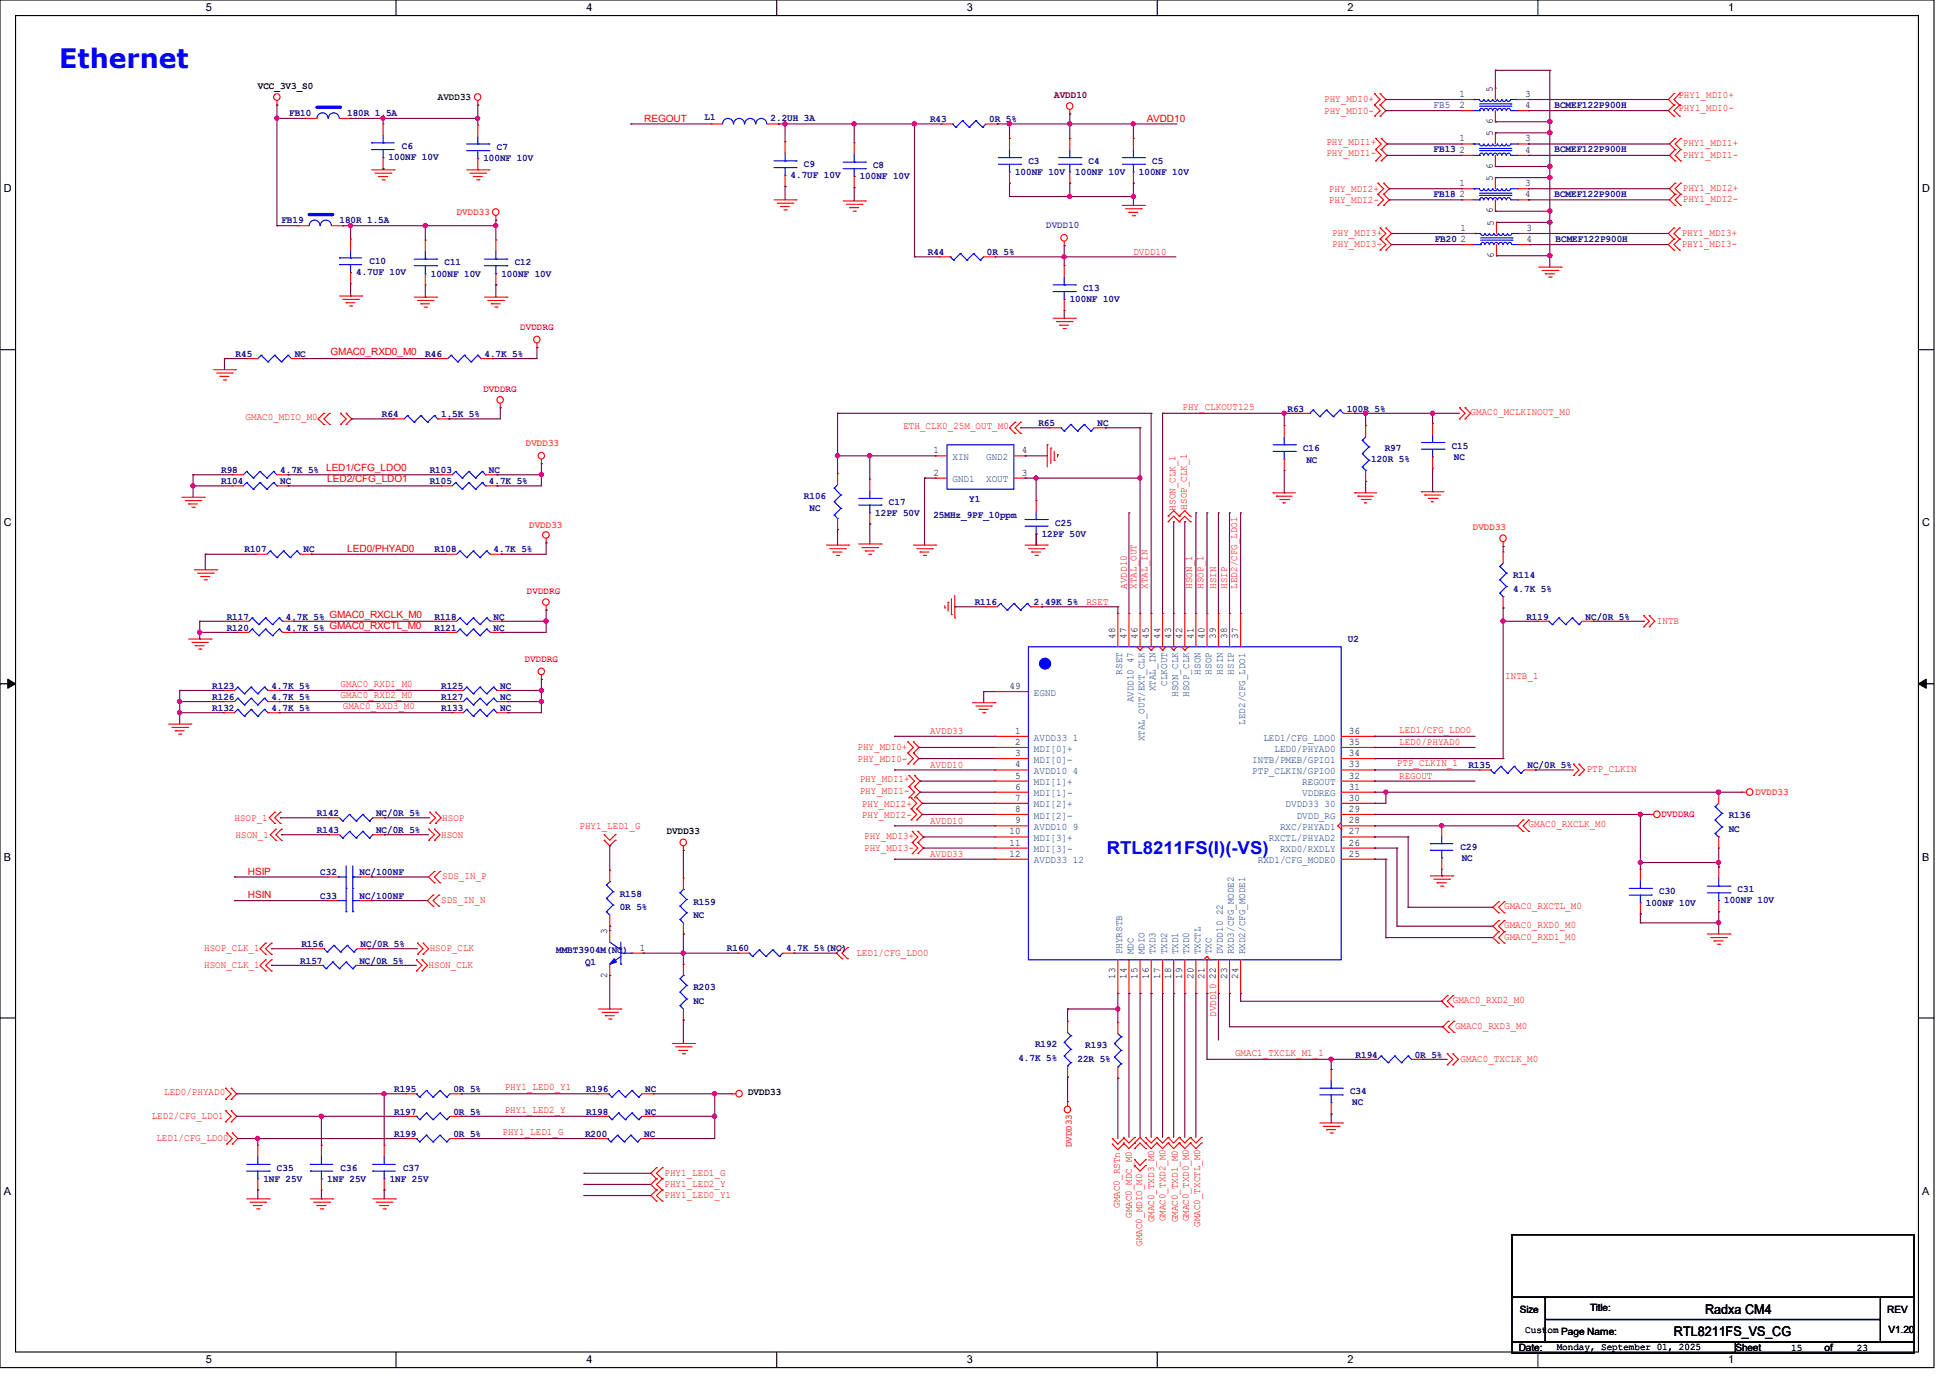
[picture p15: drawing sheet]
<svg xmlns="http://www.w3.org/2000/svg" width="297mm" height="210mm" viewBox="0 0 297 210" stroke-linecap="round" stroke-linejoin="round" font-family="sans-serif">
<defs><g id="words">
<text font-size="4.1" fill="#00f" x="9" y="10.3">Ethernet</text>
<text font-size="2.7" fill="#00f" x="168.7" y="130">RTL8211FS(I)(-VS)</text>
<g font-size="2">
<text x="255.1" y="203.5">RTL8211FS_VS_CG</text>
<text x="259.8" y="200.2">Radxa CM4</text>
</g>
<g font-size="1.7">
<text x="31.4" y="1.7">5</text>
<text x="89.4" y="1.7">4</text>
<text x="147.4" y="1.7">3</text>
<text x="205.4" y="1.7">2</text>
<text x="263.4" y="1.7">1</text>
<text x=".6" y="29.3">D</text>
<text x="292.9" y="29.3">D</text>
<text x=".6" y="80.2">C</text>
<text x="292.9" y="80.2">C</text>
<text x=".6" y="131.1">B</text>
<text x="292.9" y="131.1">B</text>
<text x=".6" y="181.9">A</text>
<text x="292.9" y="181.9">A</text>
<text x="31.4" y="207.6">5</text>
<text x="89.4" y="207.6">4</text>
<text x="147.4" y="207.6">3</text>
<text x="205.4" y="207.6">2</text>
<text x="263.4" y="207.6">1</text>
</g>
<g font-size="1.5">
<text x="39.3" y="13.5">VCC_3V3_S0</text>
<text x="222.4" y="16.5">2</text>
<text x="222.4" y="14.8">1</text>
<text x="227.5" y="14" transform="rotate(-90 227.5 14)">5</text>
<text x="232.4" y="16.5">4</text>
<text x="232.4" y="14.8">3</text>
<text x="222.4" y="23.3">2</text>
<text x="222.4" y="21.5">1</text>
<text x="227.5" y="20.7" transform="rotate(-90 227.5 20.7)">5</text>
<text x="227.5" y="18.9" transform="rotate(-90 227.5 18.9)">6</text>
<text x="232.4" y="23.3">4</text>
<text x="232.4" y="21.5">3</text>
<text x="222.4" y="28.4">1</text>
<text x="227.5" y="27.6" transform="rotate(-90 227.5 27.6)">5</text>
<text x="227.5" y="25.7" transform="rotate(-90 227.5 25.7)">6</text>
<text x="232.4" y="28.4">3</text>
<text x="222.4" y="30.1">2</text>
<text x="222.6" y="35.2">1</text>
<text x="227.5" y="32.5" transform="rotate(-90 227.5 32.5)">6</text>
<text x="227.7" y="34.4" transform="rotate(-90 227.7 34.4)">5</text>
<text x="232.4" y="30.1">4</text>
<text x="232.6" y="35.2">3</text>
<text x="222.6" y="36.9">2</text>
<text x="227.7" y="39.3" transform="rotate(-90 227.7 39.3)">6</text>
<text x="232.6" y="36.9">4</text>
<text x="142.3" y="69">1</text>
<text x="155.7" y="69">4</text>
<text x="142.3" y="72.4">2</text>
<text x="155.7" y="72.4">3</text>
<text x="170" y="97.3" transform="rotate(-90 170 97.3)">48</text>
<text x="171.7" y="97.3" transform="rotate(-90 171.7 97.3)">47</text>
<text x="173.4" y="97.3" transform="rotate(-90 173.4 97.3)">46</text>
<text x="175" y="97.3" transform="rotate(-90 175 97.3)">45</text>
<text x="176.8" y="97.3" transform="rotate(-90 176.8 97.3)">44</text>
<text x="178.5" y="97.3" transform="rotate(-90 178.5 97.3)">43</text>
<text x="180.2" y="97.3" transform="rotate(-90 180.2 97.3)">42</text>
<text x="181.9" y="97.3" transform="rotate(-90 181.9 97.3)">41</text>
<text x="183.6" y="97.3" transform="rotate(-90 183.6 97.3)">40</text>
<text x="185.3" y="97.3" transform="rotate(-90 185.3 97.3)">39</text>
<text x="187" y="97.3" transform="rotate(-90 187 97.3)">38</text>
<text x="188.7" y="97.3" transform="rotate(-90 188.7 97.3)">37</text>
<text x="153.8" y="104.9">49</text>
<text x="154.7" y="113.5">2</text>
<text x="154.7" y="111.8">1</text>
<text x="205.6" y="113.5">35</text>
<text x="205.6" y="111.8">36</text>
<text x="154.7" y="115.1">3</text>
<text x="154.7" y="116.9">4</text>
<text x="154.7" y="118.6">5</text>
<text x="205.6" y="118.6">32</text>
<text x="205.6" y="115.1">34</text>
<text x="205.6" y="116.9">33</text>
<text x="154.7" y="120.3">6</text>
<text x="154.7" y="122">7</text>
<text x="154.7" y="123.7">8</text>
<text x="154.7" y="125.4">9</text>
<text x="205.6" y="125.4">28</text>
<text x="205.6" y="122">30</text>
<text x="205.6" y="120.3">31</text>
<text x="205.6" y="123.7">29</text>
<text x="101.6" y="127">DVDD33</text>
<text x="153.8" y="127.1">10</text>
<text x="153.8" y="128.8">11</text>
<text x="153.8" y="130.5">12</text>
<text x="205.6" y="127.1">27</text>
<text x="205.6" y="128.8">26</text>
<text x="205.6" y="130.5">25</text>
<text x="92.5" y="142.3" transform="rotate(-90 92.5 142.3)">3</text>
<text x="92.5" y="148.9" transform="rotate(-90 92.5 148.9)">2</text>
<text x="97.5" y="144.8">1</text>
<text x="170" y="149.1" transform="rotate(-90 170 149.1)">13</text>
<text x="171.7" y="149.1" transform="rotate(-90 171.7 149.1)">14</text>
<text x="173.4" y="149.1" transform="rotate(-90 173.4 149.1)">15</text>
<text x="175" y="149.1" transform="rotate(-90 175 149.1)">16</text>
<text x="176.8" y="149.1" transform="rotate(-90 176.8 149.1)">17</text>
<text x="178.5" y="149.1" transform="rotate(-90 178.5 149.1)">18</text>
<text x="180.2" y="149.1" transform="rotate(-90 180.2 149.1)">19</text>
<text x="181.9" y="149.1" transform="rotate(-90 181.9 149.1)">20</text>
<text x="183.6" y="149.1" transform="rotate(-90 183.6 149.1)">21</text>
<text x="185.3" y="149.1" transform="rotate(-90 185.3 149.1)">22</text>
<text x="187" y="149.1" transform="rotate(-90 187 149.1)">23</text>
<text x="188.7" y="149.1" transform="rotate(-90 188.7 149.1)">24</text>
<text x="114" y="166.8">DVDD33</text>
<text x="231.6" y="200">Size</text>
<text x="232.4" y="203">Custom Page Name:</text>
<text x="242.3" y="199.6">Title:</text>
<text x="287.6" y="200">REV</text>
<text x="287.8" y="203">V1.20</text>
<text x="231.4" y="205.8">Date:</text>
<text x="237.2" y="205.6">Monday, September 01, 2025</text>
<text x="264.5" y="205.8">Sheet</text>
<text x="273" y="205.8">15</text>
<text x="278" y="205.8">of</text>
<text x="283" y="205.8">23</text>
</g>
<g font-size="1.5" fill="#000080">
<text x="44.1" y="17.6">FB10</text>
<text x="52.9" y="17.6">180R 1.5A</text>
<text x="218.5" y="16.4">FB5</text>
<text x="236.9" y="16.4">BCMEF122P900H</text>
<text x="61.3" y="22.7">C6</text>
<text x="75.7" y="22.9">C7</text>
<text x="107.4" y="18.3">L1</text>
<text x="117.4" y="18.5">2.2UH 3A</text>
<text x="141.7" y="18.6">R43</text>
<text x="150.7" y="18.6">0R 5%</text>
<text x="218.5" y="23.2">FB13</text>
<text x="236.9" y="23.2">BCMEF122P900H</text>
<text x="59.2" y="24.4">100NF 10V</text>
<text x="73.7" y="24.6">100NF 10V</text>
<text x="120.5" y="27.1">4.7UF 10V</text>
<text x="122.5" y="25.4">C9</text>
<text x="131" y="27.3">100NF 10V</text>
<text x="133.1" y="25.6">C8</text>
<text x="154.7" y="26.6">100NF 10V</text>
<text x="156.7" y="24.9">C3</text>
<text x="163.9" y="26.6">100NF 10V</text>
<text x="165.9" y="24.9">C4</text>
<text x="173.6" y="26.6">100NF 10V</text>
<text x="175.6" y="24.9">C5</text>
<text x="42.9" y="34">FB19</text>
<text x="51.7" y="34">180R 1.5A</text>
<text x="218.5" y="30">FB18</text>
<text x="236.9" y="30">BCMEF122P900H</text>
<text x="54.3" y="42">4.7UF 10V</text>
<text x="56.3" y="40.2">C10</text>
<text x="67.7" y="40.4">C11</text>
<text x="78.4" y="40.4">C12</text>
<text x="141.4" y="38.9">R44</text>
<text x="150.4" y="38.9">0R 5%</text>
<text x="218.6" y="36.8">FB20</text>
<text x="237.1" y="36.8">BCMEF122P900H</text>
<text x="65.7" y="42.1">100NF 10V</text>
<text x="76.4" y="42.1">100NF 10V</text>
<text x="163" y="46">100NF 10V</text>
<text x="165.1" y="44.3">C13</text>
<text x="35.9" y="54.4">R45</text>
<text x="44.9" y="54.4">NC</text>
<text x="64.8" y="54.4">R46</text>
<text x="73.8" y="54.4">4.7K 5%</text>
<text x="58.2" y="63.5">R64</text>
<text x="67.2" y="63.5">1.5K 5%</text>
<text x="158.2" y="64.9">R65</text>
<text x="167.3" y="64.9">NC</text>
<text x="196.2" y="62.7">R63</text>
<text x="205.2" y="62.7">100R 5%</text>
<text x="198.6" y="68.7">C16</text>
<text x="199.1" y="70.5">NC</text>
<text x="209" y="70.4">120R 5%</text>
<text x="211" y="68.7">R97</text>
<text x="221.2" y="68.3">C15</text>
<text x="221.6" y="70">NC</text>
<text x="33.7" y="73.7">R104</text>
<text x="33.7" y="72.1">R98</text>
<text x="42.7" y="73.7">NC</text>
<text x="42.7" y="72.1">4.7K 5% LED1/CFG_LDO0</text>
<text x="65.5" y="73.7">R105</text>
<text x="65.5" y="72.1">R103</text>
<text x="74.5" y="73.7">4.7K 5%</text>
<text x="74.5" y="72.1">NC</text>
<text x="122.5" y="76">R106</text>
<text x="123.4" y="77.9">NC</text>
<text x="135.5" y="76.8">C17</text>
<text x="147.7" y="76.5">Y1</text>
<text x="133.4" y="78.5">12PF 50V</text>
<text x="142.2" y="78.9">25MHz_9PF_10ppm</text>
<text x="158.7" y="81.7">12PF 50V</text>
<text x="160.8" y="80.1">C25</text>
<text x="37.3" y="84.1">R107</text>
<text x="46.3" y="84.1">NC</text>
<text x="66.2" y="84.1">R108</text>
<text x="75.2" y="84.1">4.7K 5%</text>
<text x="230.6" y="88.1">R114</text>
<text x="34.5" y="94.4">R117</text>
<text x="43.6" y="94.4">4.7K 5% GMAC0_RXCLK_M0</text>
<text x="66.2" y="94.4">R118</text>
<text x="75.2" y="94.4">NC</text>
<text x="148.5" y="92.1">R116</text>
<text x="157.6" y="92.1">2.49K 5%</text>
<text x="230.6" y="90.1">4.7K 5%</text>
<text x="232.6" y="94.4">R119</text>
<text x="241.6" y="94.4">NC/0R 5%</text>
<text x="34.5" y="96.1">R120</text>
<text x="43.6" y="96.1">4.7K 5% GMAC0_RXCTL_M0</text>
<text x="66.2" y="96.1">R121</text>
<text x="75.2" y="96.1">NC</text>
<text x="205.4" y="97.7">U2</text>
<text x="32.3" y="106.6">R126</text>
<text x="32.3" y="104.9">R123</text>
<text x="41.4" y="106.6">4.7K 5%</text>
<text x="41.4" y="104.9">4.7K 5%</text>
<text x="67.2" y="106.6">R127</text>
<text x="67.2" y="104.9">R125</text>
<text x="76.2" y="106.6">NC</text>
<text x="76.2" y="104.9">NC</text>
<text x="32.3" y="108.3">R132</text>
<text x="41.4" y="108.3">4.7K 5%</text>
<text x="67.2" y="108.3">R133</text>
<text x="76.2" y="108.3">NC</text>
<text x="223.8" y="117">R135</text>
<text x="232.8" y="117">NC/0R 5%</text>
<text x="48.3" y="124.3">R142</text>
<text x="57.3" y="124.3">NC/0R 5%</text>
<text x="263.4" y="124.6">R136</text>
<text x="48.3" y="126.8">R143</text>
<text x="57.3" y="126.8">NC/0R 5%</text>
<text x="222.6" y="129.4">C29</text>
<text x="222.8" y="131.1">NC</text>
<text x="263.4" y="126.7">NC</text>
<text x="48.8" y="136.9">C33</text>
<text x="48.8" y="133.3">C32</text>
<text x="54.8" y="136.9">NC/100NF</text>
<text x="54.8" y="133.3">NC/100NF</text>
<text x="94.4" y="136.6">R158</text>
<text x="105.7" y="137.8">R159</text>
<text x="250.8" y="137.9">100NF 10V</text>
<text x="252.9" y="136.2">C30</text>
<text x="262.8" y="137.6">100NF 10V</text>
<text x="264.8" y="135.9">C31</text>
<text x="94.4" y="138.6">0R 5%</text>
<text x="105.7" y="139.8">NC</text>
<text x="45.8" y="146.8">R157</text>
<text x="45.9" y="144.2">R156</text>
<text x="54.8" y="146.8">NC/0R 5%</text>
<text x="54.9" y="144.2">NC/0R 5%</text>
<text x="84.7" y="145.1">MMBT3904M(NC)</text>
<text x="89.2" y="146.9">Q1</text>
<text x="110.8" y="144.9">R160</text>
<text x="119.8" y="144.9">4.7K 5%(NC)</text>
<text x="105.7" y="150.8">R203</text>
<text x="105.7" y="152.9">NC</text>
<text x="155.2" y="161.6">4.7K 5%</text>
<text x="157.7" y="159.5">R192</text>
<text x="164.2" y="161.8">22R 5%</text>
<text x="165.4" y="159.7">R193</text>
<text x="206.6" y="161.1">R194</text>
<text x="215.6" y="161.1">0R 5%</text>
<text x="60.1" y="166.3">R195</text>
<text x="69.1" y="166.3">0R 5%</text>
<text x="89.3" y="166.3">R196</text>
<text x="98.3" y="166.3">NC</text>
<text x="205.7" y="166.7">C34</text>
<text x="60.1" y="169.8">R197</text>
<text x="60.1" y="173.1">R199</text>
<text x="69.1" y="169.8">0R 5%</text>
<text x="69.1" y="173.1">0R 5%</text>
<text x="89.2" y="173.1">R200</text>
<text x="89.3" y="169.8">R198</text>
<text x="98.2" y="173.1">NC</text>
<text x="98.3" y="169.8">NC</text>
<text x="206.1" y="168.4">NC</text>
<text x="40.1" y="180">1NF 25V</text>
<text x="42.2" y="178.3">C35</text>
<text x="49.9" y="180">1NF 25V</text>
<text x="51.9" y="178.3">C36</text>
<text x="59.4" y="180">1NF 25V</text>
<text x="61.4" y="178.3">C37</text>
</g>
<text font-size="1.5" fill="#004000" x="66.7" y="15.2">AVDD33</text>
<text font-size="1.5" fill="#800000" x="160.7" y="14.9">AVDD10</text>
<g font-size="1.5" fill="#f00">
<text x="201.8" y="17.4">PHY_MDI0-</text>
<text x="201.8" y="15.5">PHY_MDI0+</text>
<text x="255.8" y="16.9">PHY1_MDI0-</text>
<text x="255.8" y="15">PHY1_MDI0+</text>
<text x="98.2" y="18.5">REGOUT</text>
<text x="174.8" y="18.5">AVDD10</text>
<text x="202.1" y="23.8">PHY_MDI1-</text>
<text x="202.1" y="22.1">PHY_MDI1+</text>
<text x="256.4" y="22.3">PHY1_MDI1+</text>
<text x="202.5" y="29.3">PHY_MDI2+</text>
<text x="256.4" y="24">PHY1_MDI1-</text>
<text x="256.4" y="29.1">PHY1_MDI2+</text>
<text x="202.5" y="31">PHY_MDI2-</text>
<text x="203" y="35.9">PHY_MDI3+</text>
<text x="256.3" y="35.9">PHY1_MDI3+</text>
<text x="256.4" y="30.8">PHY1_MDI2-</text>
<text x="172.7" y="38.8">DVDD10</text>
<text x="203" y="37.6">PHY_MDI3-</text>
<text x="256.3" y="37.6">PHY1_MDI3-</text>
<text x="50.4" y="54.1">GMAC0_RXD0_M0</text>
<text x="37.4" y="64">GMAC0_MDIO_M0</text>
<text x="137.7" y="65.4">ETH_CLK0_25M_OUT_M0</text>
<text x="180.2" y="62.4">PHY_CLKOUT125</text>
<text x="224.1" y="63.2">GMAC0_MCLKINOUT_M0</text>
<text x="49.9" y="73.4">LED2/CFG_LDO1</text>
<text x="179.2" y="77.8" transform="rotate(-90 179.2 77.8)">HSON_CLK_1</text>
<text x="180.8" y="77.6" transform="rotate(-90 180.8 77.6)">HSOP_CLK_1</text>
<text x="52.9" y="84.1">LED0/PHYAD0</text>
<text x="171.7" y="89.7" transform="rotate(-90 171.7 89.7)">AVDD10</text>
<text x="173.2" y="89.7" transform="rotate(-90 173.2 89.7)">XTAL_OUT</text>
<text x="174.9" y="89.7" transform="rotate(-90 174.9 89.7)">XTAL_IN</text>
<text x="181.7" y="89.7" transform="rotate(-90 181.7 89.7)">HSON_1</text>
<text x="183.4" y="89.7" transform="rotate(-90 183.4 89.7)">HSOP_1</text>
<text x="185.3" y="89.7" transform="rotate(-90 185.3 89.7)">HSIN</text>
<text x="187" y="89.7" transform="rotate(-90 187 89.7)">HSIP</text>
<text x="188.5" y="89.7" transform="rotate(-90 188.5 89.7)">LED2/CFG_LDO1</text>
<text x="165.6" y="92.1">RSET</text>
<text x="252.5" y="95">INTB</text>
<text x="51.9" y="104.6">GMAC0_RXD1_M0</text>
<text x="51.9" y="106.3">GMAC0_RXD2_M0</text>
<text x="52.2" y="108">GMAC0_RXD3_M0</text>
<text x="229.4" y="103.4">INTB_1</text>
<text x="141.7" y="111.8">AVDD33</text>
<text x="213.2" y="113.5">LED0/PHYAD0</text>
<text x="213.2" y="111.6">LED1/CFG_LDO0</text>
<text x="130.7" y="116.1">PHY_MDI0-</text>
<text x="130.7" y="114.2">PHY_MDI0+</text>
<text x="131" y="119.2">PHY_MDI1+</text>
<text x="141.7" y="116.9">AVDD10</text>
<text x="212.9" y="116.7">PTP_CLKIN_1</text>
<text x="213.2" y="118.6">REGOUT</text>
<text x="241.8" y="117.6">PTP_CLKIN</text>
<text x="35.7" y="125.1">HSOP_1</text>
<text x="67.4" y="125.1">HSOP</text>
<text x="131" y="120.9">PHY_MDI1-</text>
<text x="131.4" y="124.6">PHY_MDI2-</text>
<text x="131.4" y="122.9">PHY_MDI2+</text>
<text x="141.7" y="125.4">AVDD10</text>
<text x="233" y="125.9">GMAC0_RXCLK_M0</text>
<text x="35.9" y="127.7">HSON_1</text>
<text x="67.2" y="127.7">HSON</text>
<text x="88.3" y="126.3">PHY1_LED1_G</text>
<text x="131.7" y="129.5">PHY_MDI3-</text>
<text x="131.7" y="127.8">PHY_MDI3+</text>
<text x="141.7" y="130.5">AVDD33</text>
<text x="37.8" y="133.2">HSIP</text>
<text x="37.8" y="136.8">HSIN</text>
<text x="67.2" y="137.5">SDS_IN_N</text>
<text x="67.4" y="133.9">SDS_IN_P</text>
<text x="229.2" y="141.3">GMAC0_RXD0_M0</text>
<text x="229.2" y="143.1">GMAC0_RXD1_M0</text>
<text x="229.2" y="138.4">GMAC0_RXCTL_M0</text>
<text x="31.1" y="144.9">HSOP_CLK_1</text>
<text x="31.1" y="147.4">HSON_CLK_1</text>
<text x="65.3" y="147.4">HSON_CLK</text>
<text x="65.5" y="144.9">HSOP_CLK</text>
<text x="130.5" y="145.5">LED1/CFG_LDO0</text>
<text x="185.3" y="154.9" transform="rotate(-90 185.3 154.9)">DVDD10</text>
<text x="221.4" y="152.7">GMAC0_RXD2_M0</text>
<text x="188.2" y="160.8">GMAC1_TXCLK_M1_1</text>
<text x="221.7" y="156.8">GMAC0_RXD3_M0</text>
<text x="222.6" y="161.7">GMAC0_TXCLK_M0</text>
<text x="25" y="166.8">LED0/PHYAD0</text>
<text x="76.9" y="166">PHY1_LED0_Y1</text>
<text x="23.1" y="170.4">LED2/CFG_LDO1</text>
<text x="23.8" y="173.8">LED1/CFG_LDO0</text>
<text x="76.6" y="172.8">PHY1_LED1_G</text>
<text x="76.9" y="169.5">PHY1_LED2_Y</text>
<text x="101.3" y="179.1">PHY1_LED1_G</text>
<text x="101.3" y="180.8">PHY1_LED2_Y</text>
<text x="101.3" y="182.5">PHY1_LED0_Y1</text>
<text x="170.6" y="183.9" transform="rotate(-90 170.6 183.9)">GMAC0_RSTn</text>
<text x="172.5" y="185.5" transform="rotate(-90 172.5 185.5)">GMAC0_MDC_M0</text>
<text x="174" y="189.7" transform="rotate(-90 174 189.7)">GMAC0_MDIO_M0</text>
<text x="175.9" y="186.2" transform="rotate(-90 175.9 186.2)">GMAC0_TXD3_M0</text>
<text x="177.6" y="186" transform="rotate(-90 177.6 186)">GMAC0_TXD2_M0</text>
<text x="179.5" y="186.2" transform="rotate(-90 179.5 186.2)">GMAC0_TXD1_M0</text>
<text x="181.2" y="186" transform="rotate(-90 181.2 186)">GMAC0_TXD0_M0</text>
<text x="182.9" y="186.9" transform="rotate(-90 182.9 186.9)">GMAC0_TXCTL_M0</text>
</g>
<g font-size="1.5" fill="#ff8000">
<text x="69.6" y="32.7">DVDD33</text>
<text x="80.1" y="68">DVDD33</text>
<text x="80.6" y="80.4">DVDD33</text>
<text x="224.4" y="80.7">DVDD33</text>
<text x="267.5" y="121.1">DVDD33</text>
<text x="163.3" y="174.7" transform="rotate(-90 163.3 174.7)">DVDD33</text>
</g>
<text font-size="1.5" fill="#8000ff" x="159.4" y="34.8">DVDD10</text>
<g font-size="1.5" fill="#ff0080">
<text x="79.3" y="50.2">DVDDRG</text>
<text x="73.7" y="59.6">DVDDRG</text>
<text x="80.3" y="90.4">DVDDRG</text>
<text x="80" y="100.8">DVDDRG</text>
<text x="253.2" y="124.5">DVDDRG</text>
</g>
<g font-size="1.5" fill="#004080">
<text x="145.2" y="70.1">XIN</text>
<text x="150.3" y="70.1">GND2</text>
<text x="145.2" y="73.4">GND1</text>
<text x="150.3" y="73.4">XOUT</text>
<text x="157.6" y="106">EGND</text>
<text x="171" y="102.7" transform="rotate(-90 171 102.7)">RSET</text>
<text x="172.7" y="107" transform="rotate(-90 172.7 107)">AVDD10 47</text>
<text x="176.1" y="105.3" transform="rotate(-90 176.1 105.3)">XTAL_IN</text>
<text x="177.8" y="104.4" transform="rotate(-90 177.8 104.4)">CLKOUT</text>
<text x="179.5" y="106.1" transform="rotate(-90 179.5 106.1)">HSON_CLK</text>
<text x="181.2" y="106.1" transform="rotate(-90 181.2 106.1)">HSOP_CLK</text>
<text x="182.9" y="102.7" transform="rotate(-90 182.9 102.7)">HSON</text>
<text x="184.6" y="102.7" transform="rotate(-90 184.6 102.7)">HSOP</text>
<text x="186.4" y="102.7" transform="rotate(-90 186.4 102.7)">HSIN</text>
<text x="188" y="102.7" transform="rotate(-90 188 102.7)">HSIP</text>
<text x="157.6" y="112.8">AVDD33 1</text>
<text x="174.4" y="112.9" transform="rotate(-90 174.4 112.9)">XTAL_OUT/EXT_CLK</text>
<text x="189.7" y="110.4" transform="rotate(-90 189.7 110.4)">LED2/CFG_LDO1</text>
<text x="192.5" y="112.8">LED1/CFG_LDO0</text>
<text x="157.6" y="114.5">MDI[0]+</text>
<text x="157.6" y="116.2">MDI[0]-</text>
<text x="157.6" y="117.9">AVDD10 4</text>
<text x="157.6" y="119.6">MDI[1]+</text>
<text x="190.8" y="116.2">INTB/PMEB/GPIO1</text>
<text x="190.8" y="117.9">PTP_CLKIN/GPIO0</text>
<text x="194.2" y="114.5">LED0/PHYAD0</text>
<text x="198.5" y="119.6">REGOUT</text>
<text x="157.6" y="121.3">MDI[1]-</text>
<text x="157.6" y="123">MDI[2]+</text>
<text x="157.6" y="124.7">MDI[2]-</text>
<text x="195.9" y="123">DVDD33 30</text>
<text x="197.6" y="124.7">DVDD_RG</text>
<text x="198.5" y="121.3">VDDREG</text>
<text x="157.6" y="126.4">AVDD10 9</text>
<text x="157.6" y="128.1">MDI[3]+</text>
<text x="157.6" y="129.8">MDI[3]-</text>
<text x="157.6" y="131.5">AVDD33 12</text>
<text x="191.7" y="131.5">RXD1/CFG_MODE0</text>
<text x="193.4" y="128.1">RXCTL/PHYAD2</text>
<text x="195.1" y="129.8">RXD0/RXDLY</text>
<text x="195.1" y="126.4">RXC/PHYAD1</text>
<text x="171" y="145.3" transform="rotate(-90 171 145.3)">PHYRSTB</text>
<text x="172.7" y="145.3" transform="rotate(-90 172.7 145.3)">MDC</text>
<text x="174.4" y="145.3" transform="rotate(-90 174.4 145.3)">MDIO</text>
<text x="176.1" y="145.3" transform="rotate(-90 176.1 145.3)">TXD3</text>
<text x="177.8" y="145.3" transform="rotate(-90 177.8 145.3)">TXD2</text>
<text x="179.5" y="145.3" transform="rotate(-90 179.5 145.3)">TXD1</text>
<text x="181.2" y="145.3" transform="rotate(-90 181.2 145.3)">TXD0</text>
<text x="182.9" y="145.3" transform="rotate(-90 182.9 145.3)">TXCTL</text>
<text x="184.6" y="145.3" transform="rotate(-90 184.6 145.3)">TXC</text>
<text x="186.4" y="145.3" transform="rotate(-90 186.4 145.3)">DVDD10 22</text>
<text x="188" y="145.3" transform="rotate(-90 188 145.3)">RXD3/CFG_MODE2</text>
<text x="189.7" y="145.3" transform="rotate(-90 189.7 145.3)">RXD2/CFG_MODE1</text>
</g>
</g></defs>
<path d="M0 0h294.7v208.3h-294.7zM2.4 2.4h290v203.5h-290z" fill="none" stroke="#000" stroke-width=".17"/>
<g fill="#fff">
<path d="M31.4 .3h.9v1.8h-.9z"/>
<path d="M31.4 206.2h.9v1.8h-.9z"/>
</g>
<path d="M60.4 0v2.4M60.4 205.9v2.4" fill="none" stroke="#000" stroke-width=".17"/>
<g fill="#fff">
<path d="M89.4 .3h.9v1.8h-.9z"/>
<path d="M89.4 206.2h.9v1.8h-.9z"/>
</g>
<path d="M118.4 0v2.4M118.4 205.9v2.4" fill="none" stroke="#000" stroke-width=".17"/>
<g fill="#fff">
<path d="M147.4 .3h.9v1.8h-.9z"/>
<path d="M147.4 206.2h.9v1.8h-.9z"/>
</g>
<path d="M176.4 0v2.4M176.4 205.9v2.4" fill="none" stroke="#000" stroke-width=".17"/>
<g fill="#fff">
<path d="M205.4 .3h.9v1.8h-.9z"/>
<path d="M205.4 206.2h.9v1.8h-.9z"/>
</g>
<path d="M234.4 0v2.4M234.4 205.9v2.4" fill="none" stroke="#000" stroke-width=".17"/>
<g fill="#fff">
<path d="M263.4 .3h.9v1.8h-.9z"/>
<path d="M263.4 206.2h.9v1.8h-.9z"/>
<path d="M.6 27.8h1.2v1.9h-1.2z"/>
<path d="M292.9 27.8h1.2v1.9h-1.2z"/>
<path d="M.6 78.7h1.2v1.9h-1.2z"/>
<path d="M292.9 78.7h1.2v1.9h-1.2z"/>
</g>
<path d="M0 53.3h2.4M292.4 53.3h2.3" fill="none" stroke="#000" stroke-width=".17"/>
<g fill="#fff">
<path d="M.6 129.6h1.1v1.8h-1.1z"/>
<path d="M292.9 129.6h1.1v1.8h-1.1z"/>
</g>
<path d="M0 104.1h2.4M292.4 104.1h2.3" fill="none" stroke="#000" stroke-width=".17"/>
<path d="M1.2 103.4l1.2 .7-1.2 .7zM292.4 104.1l1.1-.7v1.4z" fill="#000" stroke="#000" stroke-width=".15"/>
<g fill="#fff">
<path d="M.6 180.5h1.1v1.8h-1.1z"/>
<path d="M292.9 180.5h1.1v1.8h-1.1z"/>
</g>
<path d="M0 155h2.4M292.4 155h2.3M230.4 188h61.3v9.6h-61.3zM230.4 197.6h5.1v6.8h-5.1zM235.5 197.6h51.1v3.4h-51.1zM286.6 197.6h5.1v6.8h-5.1zM230.4 204.4h34.1v1.7h-34.1zM235.5 201h51.1v3.4h-51.1zM264.5 204.4h27.2v1.7h-27.2z" fill="none" stroke="#000" stroke-width=".17"/>
<g fill="none" stroke="#f00" stroke-width=".17">
<path d="M42.2 16h.1M42.2 15.3v.7M72.8 16h.1M72.8 15.3v.7M163 17.4h.1M163 16.7v.7M209.5 17.7h.1M209.5 16h.1M209.5 14.3h.1M209.5 16l.8 .8-.8 .9M209.5 14.3l.8 .9-.8 .8M210.3 16h.1"/>
<path d="M210.3 17.7h.1M210.3 14.3h.1M210.3 16l.9 .8-.9 .9M210.3 14.3l.9 .9-.9 .8M255.1 16h.1M255.1 17.7h.1M255.1 14.3h.1M255.1 16l-.8 .8 .8 .9M255.1 14.3l-.8 .9 .8 .8M255.9 17.7h.1M255.9 16h.1M255.9 14.3h.1"/>
<path d="M255.9 16l-.8 .8 .8 .9M255.9 14.3l-.8 .9 .8 .8M56.6 25.9h3.5M57.1 26.4h2.5M57.7 26.9h.1M57.7 26.9h1.4M58.2 27.4h.3M58.5 27.4h.1M59.6 26.4h.1M60.1 25.9h.1M71.1 25.9h3.4M71.6 26.4h2.4"/>
<path d="M72.1 26.9h.1M72.1 26.9h1.4M72.6 27.4h.4M73 27.4h.1M74 26.4h.1M74.5 25.9h.1M75.6 33.5h.1M75.6 32.9v.6M117.9 30.4h3.4M118.4 30.9h2.4M119 31.5h.1M119 31.5h1.3"/>
<path d="M119.5 32h.3M119.8 32h.1M120.8 30.9h.1M121.3 30.4h.1M128.5 30.6h3.4M129 31.1h2.4M129.5 31.6h.1M129.5 31.6h1.4M130 32.2h.3M130.3 32.2h.1M131.4 31.1h.1M131.9 30.6h.1"/>
<path d="M162.2 37.4h.1M162.2 36.7v.7M171 31.3h3.4M171.5 31.8h2.4M172 32.3h.1M172 32.3h1.4M172.6 32.9h.3M172.9 32.9h.1M173.9 31.8h.1M174.4 31.3h.1M209.6 24.5h.1M209.6 22.8h.1"/>
<path d="M209.6 21.1h.1M209.6 22.8l.9 .9-.9 .8M209.6 21.1l.9 .8-.9 .9M210 31.3h.1M210 29.6h.1M210 27.9h.1M210 29.6l.9 .8-.9 .9M210 27.9l.9 .8-.9 .9M210.3 38.1h.1M210.3 36.4h.1M210.3 34.7h.1M210.3 36.4l.9 .9-.9 .8"/>
<path d="M210.3 34.7l.9 .9-.9 .8M210.5 22.8h.1M210.5 24.5h.1M210.5 21.1h.1M210.5 22.8l.9 .9-.9 .8M210.5 21.1l.9 .8-.9 .9M210.9 29.6h.1M210.9 31.3h.1M210.9 27.9h.1M210.9 29.6l.8 .8-.8 .9M210.9 27.9l.8 .8-.8 .9M211.2 36.4h.1"/>
<path d="M211.2 38.1h.1M211.2 34.7h.1M211.2 36.4l.8 .9-.8 .8M211.2 34.7l.8 .9-.8 .8M255.1 36.4h.1M255.1 38.1h.1M255.1 34.7h.1M255.1 36.4l-.8 .9 .8 .8M255.1 34.7l-.8 .9 .8 .8M255.3 22.8h.1M255.3 24.5h.1M255.3 21.1h.1"/>
<path d="M255.3 29.6h.1M255.3 31.3h.1M255.3 27.9h.1M255.3 22.8l-.9 .9 .9 .8M255.3 21.1l-.9 .8 .9 .9M255.3 29.6l-.9 .8 .9 .9M255.3 27.9l-.9 .8 .9 .9M255.9 38.1h.1M255.9 36.4h.1M255.9 34.7h.1M255.9 36.4l-.8 .9 .8 .8M255.9 34.7l-.8 .9 .8 .8"/>
<path d="M256.1 24.5h.1M256.1 22.8h.1M256.1 21.1h.1M256.1 31.3h.1M256.1 29.6h.1M256.1 27.9h.1M256.1 22.8l-.8 .9 .8 .8M256.1 21.1l-.8 .8 .8 .9M256.1 29.6l-.8 .8 .8 .9M256.1 27.9l-.8 .8 .8 .9M32.5 56.3h3.4M33 56.8h2.4"/>
<path d="M33.5 57.3h.1M33.5 57.3h1.4M34 57.9h.4M34.4 57.9h.1M35.4 56.8h.1M35.9 56.3h.1M51.7 45.1h3.4M52.2 45.6h2.4M52.7 46.1h.1M52.7 46.1h1.4M53.3 46.6h.3M53.6 46.6h.1"/>
<path d="M54.6 45.6h.1M55.1 45.1h.1M63.1 45.3h3.4M63.6 45.8h2.4M64.1 46.3h.1M64.1 46.3h1.4M64.6 46.8h.4M65 46.8h.1M66 45.8h.1M66.5 45.3h.1M73.8 45.3h3.5M74.3 45.8h2.5"/>
<path d="M74.9 46.3h.1M74.9 46.3h1.3M75.4 46.8h.3M75.7 46.8h.1M76.8 45.8h.1M77.3 45.3h.1M81.8 52.9h.1M81.8 52.2v.7M160.5 48.5h3.4M161 49h2.4M161.5 49.5h.1M161.5 49.5h1.4"/>
<path d="M162 50h.3M162.3 50h.1M163.4 49h.1M163.9 48.5h.1M234.5 40.7h3.4M235 41.2h2.4M235.5 41.7h.1M235.5 41.7h1.4M236 42.2h.4M236.4 42.2h.1M237.4 41.2h.1M237.9 40.7h.1"/>
<path d="M27.7 75.7h3.4M28.2 76.2h2.4M28.7 76.8h.1M28.7 76.8h1.4M29.3 77.3h.3M29.6 77.3h.1M30.6 76.2h.1M31.1 75.7h.1M49.4 62.9h.1M49.4 64.6h.1M49.4 62.9l-.9 .9 .9 .8M50.2 62.9h.1"/>
<path d="M50.2 64.6h.1M50.2 62.9l-.8 .9 .8 .8M51.9 62.9h.1M51.9 64.6h.1M51.9 62.9l.8 .9-.8 .8M52.7 64.6h.1M52.7 62.9h.1M52.7 62.9l.9 .9-.9 .8M76.2 62.1h.1M76.2 61.4v.7M82.5 70.6h.1M82.5 69.9v.7"/>
<path d="M127.6 72.1h.1M127.6 72.1v1.7M127.6 79v1.6M154.7 66h.1M154.7 64.3h.1M154.7 64.3l-.9 .9 .9 .8M155.5 66h.1M155.5 64.3h.1M155.5 64.3l-.8 .9 .8 .8M159.6 67.7h.1M159.6 67.7v3.4M160.1 68.2h.1"/>
<path d="M160.1 68.2v2.4M160.7 70.1h.1M160.7 68.7v1.4M161.2 69.3h.1M161.2 69.3v.3M178 78.6h.1M178 79.5h.1M178 78.6l.9-.8 .8 .8M178 79.5l.9-.9 .8 .9M179.7 78.6h.1M179.7 79.5h.1M179.7 78.6l.9-.8 .8 .8"/>
<path d="M179.7 79.5l.9-.9 .8 .9M181.4 78.6h.1M181.4 79.5h.1M194 75.1h.1M194 75.1h3.4M194.5 75.6h.1M194.5 75.6h2.4M195 76.1h1.4M195.5 76.6h.1M195.5 76.6h.4M196.4 76.1h.1M206.4 75.1h.1"/>
<path d="M206.4 75.1h3.4M206.9 75.6h.1M206.9 75.6h2.4M207.4 76.1h1.4M207.9 76.6h.1M207.9 76.6h.4M208.8 76.1h.1M216.6 74.9h.1M216.6 74.9h3.4M217.1 75.4h.1M217.1 75.4h2.4M217.6 75.9h1.4"/>
<path d="M218.1 76.4h.1M218.1 76.4h.4M219 75.9h.1M222.4 63.8h.1M222.4 62.1h.1M222.4 62.1l.9 .8-.9 .9M223.3 63.8h.1M223.3 62.1h.1M223.3 62.1l.8 .8-.8 .9M28.7 97.3h3.5M29.3 97.8h2.3M29.6 86.8h3.4"/>
<path d="M29.8 98.3h.1M29.8 98.3h1.3M30.1 87.3h2.4M30.3 98.8h.3M30.6 87.8h.1M30.6 98.8h.1M30.6 87.8h1.4M31.1 88.3h.4M31.5 88.3h.1M31.6 97.8h.1M32.2 97.3h.1M32.5 87.3h.1"/>
<path d="M33 86.8h.1M67.9 96.3h.1M67.9 96.3h1.7M74.7 96.3h1.7M76.4 96.3h.1M83.2 82.7h.1M83.2 92.9h.1M83.2 82v.7M83.2 92.2v.7M125.9 83h3.4M126.4 83.6h2.4M127 84.1h.1"/>
<path d="M127 84.1h1.3M127.5 84.6h.3M127.6 80.6h.1M127.8 84.6h.1M128.8 83.6h.1M129.3 83h.1M130.9 82.8h3.4M131.4 83.4h2.3M131.9 83.9h.1M131.9 83.9h1.3M132.4 84.4h.3M132.7 84.4h.1"/>
<path d="M133.7 83.4h.1M134.3 82.8h.1M139.2 83h3.4M139.7 83.6h2.4M140.2 84.1h.1M140.2 84.1h1.4M140.7 84.6h.4M141.1 84.6h.1M142.1 83.6h.1M142.6 83h.1M144 92.6h.1M144 92.2v.4"/>
<path d="M144.5 91.7h.1M144.5 91.7v1.4M145 93.6h.1M145 91.2v2.4M145.5 94.1h.1M145.5 90.7v3.4M156.2 83h3.4M156.7 83.6h2.4M157.2 84.1h.1M157.2 84.1h1.4M157.7 84.6h.4M158.1 84.6h.1"/>
<path d="M159.1 83.6h.1M159.6 83h.1M229.1 83.2h.1M229.1 82.5v.7M250.5 95.5h.1M250.5 93.8h.1M250.5 93.8l.8 .8-.8 .9M251.3 95.5h.1M251.3 93.8h.1M251.3 93.8l.9 .8-.9 .9M25.7 110.3h3.4M26.2 110.8h2.4"/>
<path d="M26.7 111.3h.1M26.7 111.3h1.4M27.2 111.8h.4M27.6 111.8h.1M28.6 110.8h.1M29.1 110.3h.1M82.5 103.5h.1M82.5 102.8v.7M138.3 116.4h.1M138.3 114.7h.1M138.3 113h.1M138.3 114.7l.9 .8-.9 .9"/>
<path d="M138.3 113l.9 .8-.9 .9M138.5 119.8h.1M138.5 118.1h.1M138.5 119.8l.9 .8-.9 .9M138.5 118.1l.9 .9-.9 .8M139.2 114.7h.1M139.2 116.4h.1M139.2 113h.1M139.2 114.7l.8 .8-.8 .9M139.2 113l.8 .8-.8 .9M139.4 119.8h.1M139.4 118.1h.1"/>
<path d="M139.4 119.8l.8 .8-.8 .9M139.4 118.1l.8 .9-.8 .8M148.2 107h3.4M148.7 107.5h2.4M149.2 108h.1M149.2 108h1.4M149.7 108.5h.4M150.1 108.5h.1M151.1 107.5h.1M151.6 107h.1M225.5 117.3h.1M225.5 117.3h1.7"/>
<path d="M232.3 117.3h1.7M234 117.3h.1M239.8 118.1h.1M239.8 116.4h.1M239.8 116.4l.8 .9-.8 .8M240.6 118.1h.1M240.6 116.4h.1M240.6 116.4l.9 .9-.9 .8M41.9 123.7h.1M41.9 125.4h.1M41.9 123.7l-.9 .8 .9 .9M42 126.3h.1"/>
<path d="M42 128h.1M42 126.3l-.8 .8 .8 .9M42.7 123.7h.1M42.7 125.4h.1M42.7 123.7l-.8 .8 .8 .9M42.9 126.3h.1M42.9 128h.1M42.9 126.3l-.9 .8 .9 .9M65.3 126.3h.1M65.3 128h.1M65.3 126.3l.9 .8-.9 .9M65.5 123.7h.1"/>
<path d="M65.5 125.4h.1M65.5 123.7l.9 .8-.9 .9M66 136.3h.1M66 138h.1M66 136.3l-.8 .9 .8 .8M66.2 132.7h.1M66.2 134.5h.1M66.2 126.3h.1M66.2 128h.1M66.2 132.7l-.9 .9 .9 .9M66.2 126.3l.9 .8-.9 .9M66.4 123.7h.1"/>
<path d="M66.4 125.4h.1M66.4 123.7l.8 .8-.8 .9M66.9 138h.1M66.9 136.3h.1M66.9 136.3l-.9 .9 .9 .8M67.1 134.5h.1M67.1 132.7h.1M67.1 132.7l-.9 .9 .9 .9M92.1 128h.1M92.1 127.1h.1M92.1 128l.8 .8 .9-.8M92.1 127.1l.8 .9 .9-.9"/>
<path d="M93.8 128h.1M93.8 127.1h.1M104.1 129.5h.1M104.1 128.8v.7M138.5 121.5h.1M138.9 124.9h.1M138.9 123.2h.1M138.9 121.5h.1M138.9 123.2l.8 .8-.8 .9M138.9 121.5l.8 .8-.8 .9M139 130h.1M139 128.3h.1"/>
<path d="M139 126.6h.1M139 128.3l.9 .9-.9 .8M139 126.6l.9 .9-.9 .8M139.4 121.5h.1M139.7 123.2h.1M139.7 124.9h.1M139.7 121.5h.1M139.7 123.2l.8 .8-.8 .9M139.7 121.5l.8 .8-.8 .9M139.9 128.3h.1M139.9 130h.1M139.9 126.6h.1"/>
<path d="M139.9 128.3l.8 .9-.8 .8M139.9 126.6l.8 .9-.8 .8M218 133.4h3.4M218.5 133.9h2.4M219 134.5h.1M219 134.5h1.4M219.5 135h.4M219.9 135h.1M220.9 133.9h.1M221.4 133.4h.1M228.4 137.3h.1M228.4 139h.1"/>
<path d="M228.4 137.3l-.9 .9 .9 .8M229.2 139h.1M229.2 137.3h.1M229.2 137.3l-.8 .9 .8 .8M232.1 124.9h.1M232.1 126.6h.1M232.1 124.9l-.8 .9 .8 .8M233 126.6h.1M233 124.9h.1M233 124.9l-.9 .9 .9 .8M251.3 124h.1M251.3 124h.7"/>
<path d="M265.5 120.6h.1M265.5 120.6h.6M40.5 143.6h.1M40.5 145.3h.1M40.5 146.2h.1M40.5 147.9h.1M40.5 143.6l-.9 .9 .9 .8M40.5 146.2l-.9 .8 .9 .9M41.4 143.6h.1M41.4 145.3h.1M41.4 146.2h.1M41.4 147.9h.1"/>
<path d="M41.4 143.6l-.9 .9 .9 .8M41.4 146.2l-.9 .8 .9 .9M63.5 147.9h.1M63.5 146.2h.1M63.5 146.2l.8 .8-.8 .9M63.6 145.3h.1M63.6 143.6h.1M63.6 143.6l.9 .9-.9 .8M64.3 147.9h.1M64.3 146.2h.1M64.3 146.2l.9 .8-.9 .9M64.5 145.3h.1"/>
<path d="M64.5 143.6h.1M64.5 143.6l.8 .9-.8 .8M91.2 153.7h3.4M91.7 154.2h2.4M92.2 154.7h.1M92.2 154.7h1.4M92.8 155.2h.3M93.1 155.2h.1M94.1 154.2h.1M94.6 153.7h.1M102.4 158.9h3.4M103 159.4h2.3"/>
<path d="M103.5 160h.1M103.5 160h1.3M105.3 159.4h.1M105.8 158.9h.1M128.3 144.3h.1M128.3 146h.1M128.3 144.3l-.8 .9 .8 .8M129.2 146h.1M129.2 144.3h.1M129.2 144.3l-.9 .9 .9 .8M220.6 151.6h.1M220.6 153.3h.1"/>
<path d="M220.6 151.6l-.9 .9 .9 .8M220.7 155.5h.1M220.7 157.2h.1M220.7 155.5l-.8 .9 .8 .8M221.4 153.3h.1M221.4 151.6h.1M221.4 151.6l-.8 .9 .8 .8M221.6 157.2h.1M221.6 155.5h.1M221.6 155.5l-.9 .9 .9 .8M228.4 140.2h.1M228.4 141.9h.1"/>
<path d="M228.4 143.6h.1M228.4 140.2l-.9 .9 .9 .8M228.4 141.9l-.9 .9 .9 .8M229.2 141.9h.1M229.2 140.2h.1M229.2 143.6h.1M229.2 140.2l-.8 .9 .8 .8M229.2 141.9l-.8 .9 .8 .8M260.2 142.2h3.4M260.7 142.8h2.4M261.2 143.3h.1M261.2 143.3h1.4"/>
<path d="M261.7 143.8h.4M262.1 143.8h.1M263.1 142.8h.1M263.6 142.2h.1M34.4 167.4h.1M34.4 165.7h.1M34.4 170.9h.1M34.4 169.2h.1M34.4 165.7l.8 .9-.8 .8M34.4 169.2l.8 .8-.8 .9M34.5 174.2h.1M34.5 172.6h.1"/>
<path d="M34.5 172.6l.9 .8-.9 .8M35.2 165.7h.1M35.2 167.4h.1M35.2 169.2h.1M35.2 170.9h.1M35.2 165.7l.9 .9-.9 .8M35.2 169.2l.9 .8-.9 .9M35.4 172.6h.1M35.4 174.2h.1M35.4 172.6l.8 .8-.8 .8M100 179.5h.1M100 177.8h.1"/>
<path d="M100 179.5l-.8 .9 .8 .8M100 177.8l-.8 .9 .8 .8M100.9 179.5h.1M100.9 177.8h.1M100.9 179.5l-.9 .9 .9 .8M100.9 177.8l-.9 .9 .9 .8M104 160.5h.3M104.3 160.5h.1M111.5 166.6h.1M111.5 166.6h.6M162.7 167.8h.1M162.7 167.8v.7"/>
<path d="M169.5 174.2h.1M169.5 173.4h.1M169.5 174.2l.8 .9 .9-.9M169.5 173.4l.8 .8 .9-.8M171.2 174.1h.1M171.2 173.2h.1M171.2 174.2h.1M171.2 173.4h.1M171.2 174.1l.8 .8 1.7-1.7 1.7 1.7 .9-.8M171.2 173.2l.8 .9 .9-.9M172.9 174.1h.1M172.9 173.2h.1"/>
<path d="M172.9 174.9h.1M172.9 177.5h.1M172.9 176.6h.1M172.9 177.5l.8 .9 .9-.9M172.9 174.9l.8-.8 .9 .8M172.9 176.6l.8 .9 .9-.9M174.6 174.1h.1M174.6 173.2h.1M174.6 174.9h.1M174.6 177.5h.1M174.6 176.6h.1M174.6 173.2l.8 .9 .9-.9"/>
<path d="M176.3 174.1h.1M176.3 173.2h.1M176.3 174.1l.9 .8 .8-.8M176.3 173.2l.9 .9 .8-.9M178 174.1h.1M178 173.2h.1M178 174.1l.9 .8 .8-.8M178 173.2l.9 .9 .8-.9M179.7 174.1h.1M179.7 173.2h.1M179.7 174.1l.9 .8 .8-.8M179.7 173.2l.9 .9 .8-.9"/>
<path d="M181.4 174.1h.1M181.4 173.2h.1M181.4 174.1l.8 .8 .9-.8M181.4 173.2l.8 .9 .9-.9M183.1 174.1h.1M183.1 173.2h.1M201.1 171h3.5M201.6 171.5h2.4M202.1 172h.1M202.1 172h1.4M202.7 172.6h.3M203 172.6h.1"/>
<path d="M204 171.5h.1M204.6 171h.1M220.6 160.5h.1M220.6 162.2h.1M220.6 160.5l.8 .8-.8 .9M221.4 160.5h.1M221.4 162.2h.1M221.4 160.5l.8 .8-.8 .9M37.6 182.6h3.4M38.1 183.1h2.4M38.6 183.6h.1M38.6 183.6h1.4"/>
<path d="M39.1 184.1h.4M39.5 184.1h.1M40.5 183.1h.1M41 182.6h.1M47.3 182.6h3.4M47.8 183.1h2.4M48.3 183.6h.1M48.3 183.6h1.4M48.8 184.1h.4M49.2 184.1h.1M50.2 183.1h.1M50.7 182.6h.1"/>
<path d="M56.8 182.6h3.4M57.3 183.1h2.4M57.9 183.6h.1M57.9 183.6h1.3M58.4 184.1h.3M58.7 184.1h.1M59.7 183.1h.1M60.2 182.6h.1M100 181.2h.1M100 182.9h.1M100 181.2l-.8 .9 .8 .8M100.9 181.2h.1"/>
<path d="M100.9 182.9h.1M100.9 181.2l-.9 .9 .9 .8"/>
<circle cx="42.2" cy="14.8" r=".5"/>
<circle cx="72.8" cy="14.8" r=".5"/>
<circle cx="163" cy="16.2" r=".5"/>
<circle cx="75.5" cy="32.3" r=".5"/>
<circle cx="162.1" cy="36.2" r=".5"/>
<circle cx="81.8" cy="51.7" r=".5"/>
<circle cx="76.2" cy="60.9" r=".5"/>
<circle cx="82.5" cy="69.4" r=".5"/>
<circle cx="83.2" cy="91.7" r=".5"/>
<circle cx="83.2" cy="81.5" r=".5"/>
<circle cx="229" cy="82" r=".5"/>
<circle cx="82.5" cy="102.3" r=".5"/>
<circle cx="104.1" cy="128.3" r=".5"/>
<circle cx="252.5" cy="124" r=".5"/>
<circle cx="266.6" cy="120.6" r=".5"/>
<circle cx="112.6" cy="166.6" r=".5"/>
<circle cx="162.7" cy="169" r=".5"/>
</g>
<g fill="none" stroke="#00f" stroke-width=".17">
<path d="M50 18a.85 .85 0 0 0-.9-.8 .85 .85 0 0 0-.8 .8M51.7 18a.83 .83 0 0 0-.8-.8 .83 .83 0 0 0-.9 .8M127.1 74.3h.1M127.1 76.4h.1M127.1 78.4h.1M127.1 74.3l1 1.1M127.1 76.4l1 1M127.1 78.4l.5 .6M127.6 79h.1M127.6 73.8l-.5 .5M128.1 75.4h.1M128.1 77.4h.1"/>
<path d="M128.1 75.4l-1 1M128.1 77.4l-1 1M70.1 95.8h.1M70.1 95.8l-.5 .5M70.1 95.8l1 1M71.1 96.8h.1M72.1 95.8h.1M72.1 95.8l-1 1M72.1 95.8l1.1 1M73.2 96.8h.1M74.2 95.8h.1M74.2 95.8l-1 1"/>
<path d="M74.2 95.8l.5 .5M74.7 96.3h.1M227.2 117.3h.1M227.2 117.3l.5 .5M227.7 117.8h.1M228.7 116.7h.1M228.7 116.7l1 1.1M228.7 116.7l-1 1.1M229.7 117.8h.1M230.8 116.7h.1M230.8 116.7l1 1.1M230.8 116.7l-1.1 1.1"/>
<path d="M231.8 117.8h.1M232.3 117.3l-.5 .5"/>
</g>
<path d="M48.3 16.3h3.4" fill="none" stroke="#00f" stroke-width=".51"/>
<circle cx="51.7" cy="16.3" r=".25" fill="#00f"/>
<g fill="none" stroke="#f00" stroke-width=".17">
<path d="M46.6 18h.1M46.6 18h1.7M51.7 18h1.7M53.4 18h.1M58.4 18.9h.1M58.4 18.9v1.7M72.8 19h.1M72.8 19v1.7M143.5 18.9h.1M143.5 18.9h1.7M150.2 18.9h1.8M152 18.9h.1"/>
<path d="M222.8 16.8h.1M222.8 15.2h.1M222.8 16.8h1.7M222.8 15.2h1.7M227.9 13.4h.1M227.9 18.5h.1M227.9 13.4v1.8M227.9 16.8v1.7M231.3 16.8h1.7M231.3 15.2h1.7M233 16.8h.1M233 15.2h.1"/>
<path d="M53.4 36.4h.1M53.4 36.4v1.7M58.4 25.7h.1M58.4 24v1.7M72.8 25.9h.1M72.8 24.2v1.7M119.6 21.6h.1M119.6 28.4h.1M119.6 21.6v1.7M119.6 26.7v1.7M130.2 21.8h.1M130.2 28.6h.1"/>
<path d="M130.2 21.8v1.7M130.2 26.9v1.7M143.1 39.1h.1M143.1 39.1h1.7M149.9 39.1h1.7M151.6 39.1h.1M153.8 21.1h.1M153.8 27.9h.1M153.8 21.1v1.7M153.8 26.2v1.7M172.7 21.1h.1M172.7 27.9h.1"/>
<path d="M172.7 21.1v1.7M172.7 26.2v1.7M222.8 30.4h.1M222.8 28.7h.1M222.8 30.4h1.7M222.8 28.7h1.7M227.9 27.1h.1M227.9 32.2h.1M227.9 27.1v1.6M227.9 30.4v1.8M231.3 30.4h1.7M231.3 28.7h1.7"/>
<path d="M233 30.4h.1M233 28.7h.1M37.6 54.6h.1M37.6 54.6h1.7M44.4 54.6h1.7M46.1 54.6h.1M53.4 43.2h.1M53.4 41.5v1.7M66.5 54.6h.1M66.5 54.6h1.7M73.3 54.6h1.8M75.1 54.6h.1"/>
<path d="M162.2 40.5h.1M162.2 47.3h.1M162.2 40.5v1.7M162.2 45.6v1.7M35.4 74h.1M35.4 74h1.7M42.2 74h1.7M43.9 74h.1M67.2 74h.1M67.2 72.3h.1M67.2 74h1.7M67.2 72.3h1.7"/>
<path d="M74 74h1.7M74 72.3h1.7M75.7 74h.1M75.7 72.3h.1M132.5 73h.1M132.5 79.8h.1M132.5 73v1.7M132.5 78.1v1.7M157.9 76.2h.1M157.9 76.2v1.7M195.7 64.8h.1M195.7 71.6h.1"/>
<path d="M195.7 64.8v1.7M195.7 69.9v1.7M197.9 62.9h.1M197.9 62.9h1.7M204.7 62.9h1.7M206.4 62.9h.1M208.1 64.8h.1M208.1 73.3h.1M208.1 64.8v1.7M208.1 71.6v1.7M218.3 64.5h.1M218.3 71.3h.1"/>
<path d="M218.3 64.5v1.7M218.3 69.6v1.7M36.2 94.6h.1M36.2 96.3h.1M36.2 94.6h1.7M36.2 96.3h1.7M43.1 94.6h1.6M43.1 96.3h1.6M44.7 94.6h.1M44.7 96.3h.1M67.9 84.4h.1M67.9 84.4h1.7"/>
<path d="M74.7 84.4h1.7M76.4 84.4h.1M150.2 92.4h.1M150.2 92.4h1.8M157.1 92.4h1.6M157.9 83h.1M157.9 81.3v1.7M158.7 92.4h.1M170.3 93.4h.1M170.3 93.4v5.1M172 93.4h.1M172 93.4v5.1"/>
<path d="M173.2 98.5l.5 .5M173.7 99h.1M173.7 93.4h.1M173.7 93.4v5.1M174.2 98.5h.1M174.2 98.5l-.5 .5M174.9 98.5l.5 .5M175.4 99h.1M175.4 93.4h.1M175.4 93.4v5.1M175.9 98.5h.1M175.9 98.5l-.5 .5"/>
<path d="M176.7 98.5l.5 .5M177.2 99h.1M177.2 93.4h.1M177.2 93.4v5.1M177.7 98.5h.1M177.7 98.5l-.5 .5M178.4 98.5l.5 .5M178.9 99h.1M178.9 93.4h.1M178.9 93.4v5.1M179.4 98.5h.1M179.4 98.5l-.5 .5"/>
<path d="M180 98.5l.6 .5M180.6 99h.1M180.6 93.4h.1M180.6 93.4v5.1M181.1 98.5h.1M181.1 98.5l-.5 .5M182.2 93.4h.1M182.2 93.4v5.1M183.9 93.4h.1M183.9 93.4v5.1M185.7 93.4h.1M185.7 93.4v5.1"/>
<path d="M187.4 93.4h.1M187.4 93.4v5.1M189.1 93.4h.1M189.1 93.4v5.1M229.1 84.1h.1M229.1 92.6h.1M229.1 84.1v1.7M229.1 90.8v1.8M34 108.5h.1M34 106.8h.1M34 105.2h.1M34 106.8h1.7"/>
<path d="M34 108.5h1.7M34 105.2h1.7M40.9 106.8h1.6M40.9 108.5h1.6M40.9 105.2h1.6M42.5 108.5h.1M42.5 106.8h.1M42.5 105.2h.1M68.9 106.8h.1M68.9 106.8h1.7M75.7 106.8h1.7M77.4 106.8h.1"/>
<path d="M151.6 113.8h.1M151.6 115.5h.1M151.6 117.3h.1M151.6 119h.1M151.6 112.1h.1M151.6 105.3h.1M151.6 113.8h5.1M151.6 115.5h5.1M151.6 117.3h5.1M151.6 119h5.1M151.6 112.1h5.1M151.6 105.3h5.1"/>
<path d="M204.4 113.8h5.1M204.4 115.5h5.1M204.4 117.3h5.1M204.4 119h5.1M204.4 112.1h5.1M209.5 119h.1M209.5 113.8h.1M209.5 115.5h.1M209.5 112.1h.1M209.5 117.3h.1M49.9 137.2h.1M49.9 137.2h1.7"/>
<path d="M50 124.5h.1M50 124.5h1.7M54.9 137.2h1.7M56.6 137.2h.1M56.8 124.5h1.7M58.5 124.5h.1M104.1 133.7h.1M104.1 133.7v1.8M151.6 120.6h.1M151.6 122.3h.1M151.6 124h.1M151.6 125.8h.1"/>
<path d="M151.6 127.5h.1M151.6 129.2h.1M151.6 130.9h.1M151.6 120.6h5.1M151.6 122.3h5.1M151.6 124h5.1M151.6 125.8h5.1M151.6 127.5h5.1M151.6 129.2h5.1M151.6 130.9h5.1M203.9 125.8h.1M203.9 125.8l.5 .5"/>
<path d="M204.4 126.3h.1M204.4 120.6h5.1M204.4 122.3h5.1M204.4 124h5.1M204.4 125.8h5.1M204.4 127.5h5.1M204.4 129.2h5.1M204.4 130.9h5.1M204.4 125.3l-.5 .5M209.5 127.5h.1M209.5 129.2h.1M209.5 130.9h.1"/>
<path d="M209.5 125.8h.1M209.5 122.3h.1M209.5 120.6h.1M209.5 124h.1M250 132.4h.1M250 139.2h.1M250 132.4v1.7M250 137.5v1.7M261.9 132h.1M261.9 138.9h.1M261.9 120.6h.1M261.9 129.2h.1"/>
<path d="M261.9 120.6v1.7M261.9 127.5v1.7M261.9 132v1.7M261.9 137.2v1.7M47.5 147h.1M47.5 147h1.7M54.3 147h1.7M56 147h.1M92.9 148.5h.1M92.9 141.7h.1M92.9 141.7v1.8M92.9 146.9v1.6"/>
<path d="M96.3 145.2h1.7M98 145.2h.1M104.1 155.4h.1M104.1 146.9h.1M104.1 142.2h.1M104.1 140.5v1.7M104.1 146.9v1.6M104.1 153.7v1.7M112.5 145.2h.1M112.5 145.2h1.7M119.3 145.2h1.7M121 145.2h.1"/>
<path d="M162.7 155.5h.1M162.7 155.5v1.7M170.3 151.3h.1M170.3 146.2v5.1M172 151.3h.1M172 146.2v5.1M173.7 151.3h.1M173.7 146.2v5.1M175.4 151.3h.1M175.4 146.2v5.1M177.2 151.3h.1M177.2 146.2v5.1"/>
<path d="M178.9 151.3h.1M178.9 146.2v5.1M180.6 151.3h.1M180.6 146.2v5.1M182.2 151.3h.1M182.2 146.2v5.1M183.9 145.7h.1M183.9 151.3h.1M183.9 146.2v5.1M183.9 145.7l-.5 .5M183.9 145.7l.5 .5M184.4 146.2h.1"/>
<path d="M185.7 151.3h.1M185.7 146.2v5.1M187.4 151.3h.1M187.4 146.2v5.1M189.1 151.3h.1M189.1 146.2v5.1M58.5 174.4h.1M58.5 174.4v1.7M58.5 179.5v1.7M61.8 166.6h.1M61.8 170h.1M61.8 166.6h1.7"/>
<path d="M61.8 170h1.7M68.6 166.6h1.7M68.6 170h1.7M70.3 166.6h.1M70.3 170h.1M91 166.6h.1M91 166.6h1.8M97.8 166.6h1.7M99.5 166.6h.1M162.7 164h.1M162.7 162.3v1.7M58.5 181.2h.1"/>
</g>
<g fill="none" stroke="#00f" stroke-width=".17">
<path d="M145.2 18.9h.1M145.2 18.9l.5 .5M145.7 19.4h.1M146.7 18.4h.1M146.7 18.4l1 1M146.7 18.4l-1 1M147.7 19.4h.1M148.7 18.4h.1M148.7 18.4l1 1M148.7 18.4l-1 1M149.7 19.4h.1M150.2 18.9l-.5 .5"/>
<path d="M224.5 16.8h1M224.6 15.2h.1M225.5 16.8h.1M225.5 16.2h4.8M225.5 15.8h4.8M226.1 15.2a.32 .32 0 0 1-.3 .3 .32 .32 0 0 1-.3-.3h-1M226.1 16.8a.32 .32 0 0 0-.3-.3 .32 .32 0 0 0-.3 .3M226.8 15.2a.32 .32 0 0 1-.3 .3 .32 .32 0 0 1-.4-.3M226.8 16.8a.32 .32 0 0 0-.3-.3 .32 .32 0 0 0-.4 .3M227.5 15.2a.32 .32 0 0 1-.4 .3 .32 .32 0 0 1-.3-.3M227.5 16.8a.32 .32 0 0 0-.4-.3 .32 .32 0 0 0-.3 .3M228.2 15.2a.34 .34 0 0 1-.4 .3 .34 .34 0 0 1-.3-.3"/>
<path d="M228.2 16.8a.34 .34 0 0 0-.4-.3 .34 .34 0 0 0-.3 .3M228.9 15.2a.32 .32 0 0 1-.4 .3 .32 .32 0 0 1-.3-.3M228.9 16.8a.32 .32 0 0 0-.4-.3 .32 .32 0 0 0-.3 .3M229.5 15.2a.32 .32 0 0 1-.3 .3 .32 .32 0 0 1-.3-.3M229.5 16.8a.32 .32 0 0 0-.3-.3 .32 .32 0 0 0-.3 .3M230.2 15.2a.32 .32 0 0 1-.3 .3 .32 .32 0 0 1-.3-.3M230.2 16.8a.32 .32 0 0 0-.3-.3 .32 .32 0 0 0-.3 .3M230.3 16.2h.1M230.3 15.8h.1M230.3 16.8h1M230.3 15.2h1M231.3 16.8h.1"/>
<path d="M231.3 15.2h.1M48.8 34.4a.83 .83 0 0 0-.9-.9 .83 .83 0 0 0-.8 .9M50.5 34.4a.85 .85 0 0 0-.8-.9 .85 .85 0 0 0-.9 .9M51.7 39.3h.1M51.7 39.3h3.4M53.4 39.3h.1M53.4 38.1v1.2M56.6 22.8h.1M56.6 21.8h.1M56.6 22.8h3.5M56.6 21.8h3.5M58.4 24h.1"/>
<path d="M58.4 21.8h.1M58.4 20.6v1.2M58.4 22.8v1.2M71.1 22.9h3.4M71.1 21.9h3.4M72.8 24.2h.1M72.8 21.9h.1M72.8 20.7v1.2M72.8 22.9v1.3M74.5 22.9h.1M74.5 21.9h.1M117.9 25.5h3.4"/>
<path d="M117.9 24.5h3.4M119.6 26.7h.1M119.6 24.5h.1M119.6 23.3v1.2M119.6 25.5v1.2M121.3 25.5h.1M121.3 24.5h.1M128.5 25.7h3.4M128.5 24.7h3.4M130.2 26.9h.1M130.2 24.7h.1M130.2 23.5v1.2"/>
<path d="M130.2 25.7v1.2M131.9 25.7h.1M131.9 24.7h.1M144.8 39.1h.1M144.8 39.1l.5 .5M145.3 39.6h.1M146.3 38.6h.1M146.3 38.6l1.1 1M146.3 38.6l-1 1M147.4 39.6h.1M148.4 38.6h.1M148.4 38.6l1 1"/>
<path d="M148.4 38.6l-1 1M149.4 39.6h.1M149.9 39.1l-.5 .5M152.1 25h3.4M152.1 24h3.4M153.8 26.2h.1M153.8 24h.1M153.8 22.8v1.2M153.8 25v1.2M155.5 25h.1M155.5 24h.1M171 25h3.4"/>
<path d="M171 24h3.4M172.7 26.2h.1M172.7 24h.1M172.7 22.8v1.2M172.7 25v1.2M174.4 25h.1M174.4 24h.1M224.5 30.4h1M224.6 28.7h.1M225.5 30.4h.1M225.5 29.8h4.8M225.5 29.4h4.8"/>
<path d="M226.1 30.4a.32 .32 0 0 0-.3-.3 .32 .32 0 0 0-.3 .3M226.1 28.7a.32 .32 0 0 1-.3 .3 .32 .32 0 0 1-.3-.3h-1M226.8 30.4a.32 .32 0 0 0-.3-.3 .32 .32 0 0 0-.4 .3M226.8 28.7a.32 .32 0 0 1-.3 .3 .32 .32 0 0 1-.4-.3M227.5 28.7a.32 .32 0 0 1-.4 .3 .32 .32 0 0 1-.3-.3M227.5 30.4a.32 .32 0 0 0-.4-.3 .32 .32 0 0 0-.3 .3M228.2 28.7a.34 .34 0 0 1-.4 .3 .34 .34 0 0 1-.3-.3M228.2 30.4a.34 .34 0 0 0-.4-.3 .34 .34 0 0 0-.3 .3M228.9 28.7a.32 .32 0 0 1-.4 .3 .32 .32 0 0 1-.3-.3M228.9 30.4a.32 .32 0 0 0-.4-.3 .32 .32 0 0 0-.3 .3M229.5 28.7a.32 .32 0 0 1-.3 .3 .32 .32 0 0 1-.3-.3M229.5 30.4a.32 .32 0 0 0-.3-.3 .32 .32 0 0 0-.3 .3"/>
<path d="M230.2 30.4a.32 .32 0 0 0-.3-.3 .32 .32 0 0 0-.3 .3M230.2 28.7a.32 .32 0 0 1-.3 .3 .32 .32 0 0 1-.3-.3M230.3 29.8h.1M230.3 29.4h.1M230.3 30.4h1M230.3 28.7h1M231.3 30.4h.1M231.3 28.7h.1M39.8 54.1h.1M39.8 54.1l-.5 .5M39.8 54.1l1.1 1M40.9 55.1h.1"/>
<path d="M41.9 54.1h.1M41.9 54.1l-1 1M41.9 54.1l1 1M42.9 55.1h.1M43.9 54.1h.1M43.9 54.1l-1 1M43.9 54.1l.5 .5M44.4 54.6h.1M51.7 40.3h.1M51.7 40.3h3.4M53.4 41.5h.1M53.4 40.3v1.2"/>
<path d="M68.7 54.1h.1M68.7 54.1l-.5 .5M68.7 54.1l1.1 1M69.8 55.1h.1M70.8 54.1h.1M70.8 54.1l-1 1M70.8 54.1l1 1M71.8 55.1h.1M72.8 54.1h.1M72.8 54.1l-1 1M72.8 54.1l.5 .5M73.3 54.6h.1"/>
<path d="M160.5 44.4h3.4M160.5 43.4h3.4M162.2 45.6h.1M162.2 43.4h.1M162.2 42.2v1.2M162.2 44.4v1.2M163.9 44.4h.1M163.9 43.4h.1M37.6 73.5h.1M37.6 73.5l-.5 .5M37.6 73.5l1 1M38.6 74.5h.1"/>
<path d="M39.6 73.5h.1M39.6 73.5l-1 1M39.6 73.5l1.1 1M40.7 74.5h.1M41.7 73.5h.1M41.7 73.5l-1 1M41.7 73.5l.5 .5M42.2 74h.1M69.4 73.5h.1M69.4 71.8h.1M69.4 73.5l-.5 .5M69.4 73.5l1 1"/>
<path d="M69.4 71.8l-.5 .5M69.4 71.8l1 1M70.4 74.5h.1M70.4 72.8h.1M71.5 73.5h.1M71.5 71.8h.1M71.5 73.5l-1.1 1M71.5 73.5l1 1M71.5 71.8l-1.1 1M71.5 71.8l1 1M72.5 74.5h.1M72.5 72.8h.1"/>
<path d="M73.5 73.5h.1M73.5 71.8h.1M73.5 73.5l-1 1M73.5 73.5l.5 .5M73.5 71.8l-1 1M73.5 71.8l.5 .5M74 74h.1M74 72.3h.1M130.9 76.9h3.4M130.9 75.9h3.4M132.5 78.1h.1M132.5 75.9h.1"/>
<path d="M132.5 74.7v1.2M132.5 76.9v1.2M134.3 76.9h.1M134.3 75.9h.1M156.2 79.1h3.4M157.9 79.1h.1M157.9 77.9v1.2M159.6 79.1h.1M194 68.7h3.4M194 67.7h3.4M195.7 69.9h.1M195.7 67.7h.1"/>
<path d="M195.7 66.5v1.2M195.7 68.7v1.2M197.4 68.7h.1M197.4 67.7h.1M199.6 62.9h.1M200.1 62.4h.1M200.1 62.4l1 1.1M200.1 62.4l-.5 .5M201.1 63.5h.1M202.1 62.4h.1M202.1 62.4l1.1 1.1M202.1 62.4l-1 1.1"/>
<path d="M203.2 63.5h.1M204.2 62.4h.1M204.2 62.4l.5 .5M204.2 62.4l-1 1.1M207.6 67.1h.1M207.6 69.1h.1M207.6 71.1h.1M207.6 67.1l1 1M207.6 69.1l1 1M207.6 71.1l.5 .5M208.1 71.6h.1M208.1 66.5l-.5 .6"/>
<path d="M208.6 68.1h.1M208.6 70.1h.1M208.6 68.1l-1 1M208.6 70.1l-1 1M216.6 68.4h3.4M216.6 67.4h3.4M218.3 69.6h.1M218.3 67.4h.1M218.3 66.2v1.2M218.3 68.4v1.2M220 68.4h.1M220 67.4h.1"/>
<path d="M38.4 94.1h.1M38.4 95.8h.1M38.4 94.1l-.5 .5M38.4 94.1l1.1 1M38.4 95.8l-.5 .5M38.4 95.8l1.1 1M39.5 95.1h.1M39.5 96.8h.1M40.5 94.1h.1M40.5 95.8h.1M40.5 94.1l-1 1M40.5 94.1l1 1"/>
<path d="M40.5 95.8l-1 1M40.5 95.8l1 1M41.5 95.1h.1M41.5 96.8h.1M42.5 94.1h.1M42.5 95.8h.1M42.5 94.1l-1 1M42.5 94.1l.6 .5M42.5 95.8l-1 1M42.5 95.8l.6 .5M43.1 94.6h.1M43.1 96.3h.1"/>
<path d="M70.1 83.9h.1M70.1 83.9l-.5 .5M70.1 83.9l1 1M71.1 84.9h.1M72.1 83.9h.1M72.1 83.9l-1 1M72.1 83.9l1.1 1M73.2 84.9h.1M74.2 83.9h.1M74.2 83.9l-1 1M74.2 83.9l.5 .5M74.7 84.4h.1"/>
<path d="M152.5 91.9h.1M152.5 91.9l-.5 .5M152.5 91.9l1 1M153.5 92.9h.1M154.5 91.9h.1M154.5 91.9l-1 1M154.5 91.9l1 1M155.5 92.9h.1M156.2 80.1h3.4M156.5 91.9h.1M156.5 91.9l-1 1M156.5 91.9l.6 .5"/>
<path d="M156.7 98.5h47.7v47.7h-47.7zM157.1 92.4h.1M157.9 81.3h.1M157.9 80.1v1.2M159.6 80.1h.1M228.6 86.3h.1M228.6 88.3h.1M228.6 90.3h.1M228.6 86.3l1 1M228.6 88.3l1 1M228.6 90.3l.5 .5M229.1 90.8h.1"/>
<path d="M229.1 85.8l-.5 .5M229.6 87.3h.1M229.6 89.3h.1M229.6 87.3l-1 1M229.6 89.3l-1 1M36.2 108h.1M36.2 106.3h.1M36.2 104.6h.1M36.2 108l-.5 .5M36.2 108l1.1 1.1M36.2 106.3l-.5 .5M36.2 106.3l1.1 1.1"/>
<path d="M36.2 104.6l-.5 .6M36.2 104.6l1.1 1.1M37.3 109.1h.1M37.3 107.4h.1M37.3 105.7h.1M38.3 108h.1M38.3 106.3h.1M38.3 104.6h.1M38.3 108l-1 1.1M38.3 108l1 1.1M38.3 106.3l-1 1.1M38.3 106.3l1 1.1"/>
<path d="M38.3 104.6l-1 1.1M38.3 104.6l1 1.1M39.3 109.1h.1M39.3 107.4h.1M39.3 105.7h.1M40.3 108h.1M40.3 106.3h.1M40.3 104.6h.1M40.3 104.6l-1 1.1M40.3 108l-1 1.1M40.3 108l.6 .5M40.3 106.3l-1 1.1"/>
<path d="M40.3 106.3l.6 .5M40.3 104.6l.6 .6M40.9 108.5h.1M40.9 106.8h.1M40.9 105.2h.1M71.1 106.3h.1M71.1 106.3l-.5 .5M71.1 106.3l1 1.1M72.1 107.4h.1M73.2 106.3h.1M73.2 106.3l-1.1 1.1M73.2 106.3l1 1.1"/>
<path d="M74.2 107.4h.1M75.2 106.3h.1M75.2 106.3l-1 1.1M75.2 106.3l.5 .5M75.7 106.8h.1M51.6 137.2h.1M51.6 137.2h1.1M51.7 124.5l.5 .6M52.2 125.1h.1M52.7 138.9h.1M52.7 135.5v3.4M53.3 124h.1"/>
<path d="M53.3 124l-1.1 1.1M53.3 124l1 1.1M53.8 137.2h.1M53.8 138.9h.1M53.8 137.2h1.1M53.8 135.5v3.4M54.3 125.1h.1M55.3 124h.1M55.3 124l-1 1.1M55.3 124l1 1.1M56.3 125.1h.1M56.8 124.5h.1"/>
<path d="M56.8 124.5l-.5 .6M103.6 138h.1M103.6 136h.1M103.6 138l1 1M103.6 136l1 1M104.1 135.5h.1M104.1 135.5l-.5 .5M104.6 139h.1M104.6 137h.1M104.6 139l-1 1M104.6 137l-1 1M248.3 136.3h3.4"/>
<path d="M248.3 135.3h3.4M250 137.5h.1M250 135.3h.1M250 134.1v1.2M250 136.3v1.2M251.7 136.3h.1M251.7 135.3h.1M260.2 136h3.4M260.2 135h3.4M261.4 122.9h.1M261.4 124.9h.1M261.4 127h.1"/>
<path d="M261.4 122.9l1 1M261.4 124.9l1 1M261.4 127l.5 .5M261.9 137.2h.1M261.9 135h.1M261.9 127.5h.1M261.9 133.7v1.3M261.9 136v1.2M261.9 122.3l-.5 .6M262.4 123.9h.1M262.4 125.9h.1M262.4 123.9l-1 1"/>
<path d="M262.4 125.9l-1 1.1M263.6 136h.1M263.6 135h.1M49.2 147h.1M49.2 147l.5 .5M49.7 147.5h.1M50.7 146.5h.1M50.7 146.5l1 1M50.7 146.5l-1 1M51.7 147.5h.1M52.7 146.5h.1M52.7 146.5l1.1 1"/>
<path d="M52.7 146.5l-1 1M53.8 147.5h.1M54.3 147l-.5 .5M92.9 146.9h.1M92.9 143.5l1.7 1.2M94.6 144.7h.1M94.6 146.9h.1M94.6 145.7l-1.7 1.2M94.6 143.5v3.4M94.6 145.2h1.7M96.3 145.2h.1M103.6 153.2h.1"/>
<path d="M103.6 151.1h.1M103.6 149.1h.1M103.6 140h.1M103.6 153.2l.5 .5M103.6 151.1l1 1M103.6 149.1l1 1M103.6 140l.5 .5M104.1 148.5h.1M104.1 148.5l-.5 .6M104.6 152.1h.1M104.6 150.1h.1M104.6 152.1l-1 1.1"/>
<path d="M104.6 150.1l-1 1M114.2 145.2h.1M114.2 145.2l.5 .5M114.7 145.7h.1M115.7 144.7h.1M115.7 144.7l-1 1M115.7 144.7l1 1M116.7 145.7h.1M117.8 144.7h.1M117.8 144.7l1 1M117.8 144.7l-1.1 1M118.8 145.7h.1"/>
<path d="M119.3 145.2l-.5 .5M162.2 158.7h.1M162.2 158.7l1 1.1M162.7 157.2l.5 .5M163.2 157.7h.1M163.2 159.8h.1M163.2 157.7l-1 1M163.2 159.8l-1 1M56.8 178.4h.1M56.8 177.3h.1M56.8 178.4h3.4M56.8 177.3h3.4"/>
<path d="M58.5 179.5h.1M58.5 177.3h.1M58.5 176.1v1.2M58.5 178.4v1.1M63.5 166.6h.1M63.5 170h.1M63.5 166.6l.5 .5M63.5 170l.5 .5M64 167.1h.1M64 170.5h.1M65 166.1h.1M65 169.5h.1"/>
<path d="M65 166.1l1 1M65 166.1l-1 1M65 169.5l1 1M65 169.5l-1 1M66 167.1h.1M66 170.5h.1M67.1 166.1h.1M67.1 169.5h.1M67.1 166.1l1 1M67.1 166.1l-1.1 1M67.1 169.5l1 1M67.1 169.5l-1.1 1"/>
<path d="M68.1 167.1h.1M68.1 170.5h.1M68.6 166.6l-.5 .5M68.6 170l-.5 .5M92.8 166.6h.1M92.8 166.6l.5 .5M93.3 167.1h.1M94.3 166.1h.1M94.3 166.1l1 1M94.3 166.1l-1 1M95.3 167.1h.1M96.3 166.1h.1"/>
<path d="M96.3 166.1l1 1M96.3 166.1l-1 1M97.3 167.1h.1M97.8 166.6l-.5 .5M162.2 160.8h.1M162.2 160.8l1 1M162.7 162.3h.1M163.2 161.8h.1M163.2 161.8l-.5 .5"/>
</g>
<g fill="#00f" stroke="#00f" stroke-width=".17">
<path d="M93.6 146l.3 .5-1 .4z"/>
<circle cx="159.3" cy="101.1" r=".84"/>
</g>
<path d="M47.1 32.7h3.4" fill="none" stroke="#00f" stroke-width=".51"/>
<circle cx="50.5" cy="32.7" r=".25" fill="#00f"/>
<g fill="none" stroke="#f00" stroke-width=".17">
<path d="M108.4 18.9h.1M108.4 18.9h1.7M116.9 18.9h1.7M118.6 18.9h.1M45.4 34.4h.1M45.4 34.4h1.7M50.5 34.4h1.7M52.2 34.4h.1M64.8 36.6h.1M64.8 36.6v1.7M75.6 36.6h.1M75.6 36.6v1.7"/>
<path d="M163 21.1h.1M163 27.9h.1M163 21.1v1.7M163 26.2v1.7M222.8 23.7h.1M222.8 21.9h.1M222.8 23.7h1.7M222.8 21.9h1.7M222.9 37.3h.1M222.9 35.6h.1M222.9 37.3h1.7M222.9 35.6h1.7"/>
<path d="M227.9 20.2h.1M227.9 25.4h.1M227.9 20.2v1.7M227.9 23.7v1.7M228 33.9h.1M228 38.9h.1M228 33.9v1.7M228 37.3v1.6M231.3 23.7h1.7M231.3 21.9h1.7M231.4 37.3h1.7M231.4 35.6h1.7"/>
<path d="M233 23.7h.1M233 21.9h.1M233.1 37.3h.1M233.1 35.6h.1M64.8 43.4h.1M64.8 41.7v1.7M75.6 43.4h.1M75.6 41.7v1.7M35.4 72.3h.1M35.4 72.3h1.7M42.2 72.3h1.7M43.9 72.3h.1"/>
<path d="M59.9 63.8h.1M59.9 63.8h1.7M66.7 63.8h1.7M68.4 63.8h.1M142.6 69.4h.1M142.6 72.8h.1M142.6 69.4h1.7M142.6 72.8h1.7M154.5 69.4h1.7M154.5 72.8h1.7M156.2 72.8h.1M156.2 69.4h.1"/>
<path d="M160 65.2h.1M160 65.2h1.7M166.8 65.2h1.7M168.5 65.2h.1M38.9 84.4h.1M38.9 84.4h1.8M45.8 84.4h1.7M47.5 84.4h.1M67.9 94.6h.1M67.9 94.6h1.7M74.7 94.6h1.7M76.4 94.6h.1"/>
<path d="M234.3 94.6h.1M234.3 94.6h1.7M241.1 94.6h1.7M242.8 94.6h.1M68.9 108.5h.1M68.9 105.2h.1M68.9 108.5h1.7M68.9 105.2h1.7M75.7 108.5h1.7M75.7 105.2h1.7M77.4 108.5h.1M77.4 105.2h.1"/>
<path d="M49.9 133.6h.1M49.9 133.6h1.7M50 127.1h.1M50 127.1h1.7M54.9 133.6h1.7M56.6 133.6h.1M56.8 127.1h1.7M58.5 127.1h.1M92.9 132.5h.1M92.9 132.5v1.8M92.9 139.4v1.7M219.7 125.6h.1"/>
<path d="M219.7 132.4h.1M219.7 125.6v1.7M219.7 130.7v1.7M47.6 144.5h.1M47.6 144.5h1.8M54.4 144.5h1.7M56.1 144.5h.1M92.9 141.1h.1M170.3 155.7h.1M170.3 155.7v1.7M39.3 174.4h.1M39.3 174.4v1.7"/>
<path d="M39.3 179.5v1.7M49 174.4h.1M49 174.4v1.7M49 179.5v1.7M61.8 173.4h.1M61.8 173.4h1.7M68.6 173.4h1.7M70.3 173.4h.1M90.8 173.4h.1M90.8 173.4h1.8M91 170h.1M91 170h1.8"/>
<path d="M97.7 173.4h1.7M97.8 170h1.7M99.4 173.4h.1M99.5 170h.1M170.3 164.2h.1M170.3 162.5v1.7M202.9 162.9h.1M202.9 169.7h.1M202.9 162.9v1.6M202.9 167.9v1.8M208.3 161.3h.1M208.3 161.3h1.7"/>
<path d="M215.1 161.3h1.7M216.8 161.3h.1M39.3 181.2h.1M49 181.2h.1"/>
</g>
<g fill="none" stroke="#00f" stroke-width=".17">
<path d="M110.1 18.9a.83 .83 0 0 1 .8-.9 .83 .83 0 0 1 .9 .9M111.8 18.9a.83 .83 0 0 1 .8-.9 .83 .83 0 0 1 .9 .9M113.5 18.9a.83 .83 0 0 1 .8-.9 .83 .83 0 0 1 .8 .9M115.2 18.9a.83 .83 0 0 1 .8-.9 .83 .83 0 0 1 .8 .9M63.1 39.5h3.4M64.8 39.5h.1M64.8 38.3v1.2M66.5 39.5h.1M73.8 39.5h3.5M75.6 39.5h.1M75.6 38.3v1.2M77.3 39.5h.1"/>
<path d="M161.3 25h3.4M161.3 24h3.4M163 26.2h.1M163 24h.1M163 22.8v1.2M163 25v1.2M164.7 25h.1M164.7 24h.1M224.5 23.7h1M224.6 21.9h.1M224.6 37.3h1M224.8 35.6h.1"/>
<path d="M225.5 23.7h.1M225.5 22.9h4.8M225.5 22.6h4.8M225.6 37.3h.1M225.6 36.6h4.8M225.6 36.2h4.8M226.1 23.7a.32 .32 0 0 0-.3-.4 .32 .32 0 0 0-.3 .4M226.1 21.9a.32 .32 0 0 1-.3 .3 .32 .32 0 0 1-.3-.3h-1M226.3 35.6a.32 .32 0 0 1-.3 .3 .32 .32 0 0 1-.4-.3h-1M226.3 37.3a.32 .32 0 0 0-.3-.4 .32 .32 0 0 0-.4 .4M226.8 23.7a.32 .32 0 0 0-.3-.4 .32 .32 0 0 0-.4 .4M226.8 21.9a.32 .32 0 0 1-.3 .3 .32 .32 0 0 1-.4-.3"/>
<path d="M226.9 35.6a.32 .32 0 0 1-.3 .3 .32 .32 0 0 1-.3-.3M226.9 37.3a.32 .32 0 0 0-.3-.4 .32 .32 0 0 0-.3 .4M227.5 23.7a.32 .32 0 0 0-.4-.4 .32 .32 0 0 0-.3 .4M227.5 21.9a.32 .32 0 0 1-.4 .3 .32 .32 0 0 1-.3-.3M227.6 37.3a.32 .32 0 0 0-.3-.4 .32 .32 0 0 0-.3 .4M227.6 35.6a.32 .32 0 0 1-.3 .3 .32 .32 0 0 1-.3-.3M228.2 23.7a.32 .32 0 0 0-.3-.4 .32 .32 0 0 0-.4 .4M228.2 21.9a.34 .34 0 0 1-.4 .3 .34 .34 0 0 1-.3-.3M228.3 37.3a.34 .34 0 0 0-.3-.4 .34 .34 0 0 0-.3 .4M228.3 35.6a.34 .34 0 0 1-.3 .3 .34 .34 0 0 1-.3-.3M228.9 23.7a.32 .32 0 0 0-.4-.4 .32 .32 0 0 0-.3 .4M228.9 21.9a.32 .32 0 0 1-.4 .3 .32 .32 0 0 1-.3-.3"/>
<path d="M229 37.3a.32 .32 0 0 0-.3-.4 .32 .32 0 0 0-.3 .4M229 35.6a.32 .32 0 0 1-.3 .3 .32 .32 0 0 1-.3-.3M229.5 23.7a.32 .32 0 0 0-.3-.4 .32 .32 0 0 0-.3 .4M229.5 21.9a.32 .32 0 0 1-.3 .3 .32 .32 0 0 1-.3-.3M229.7 35.6a.32 .32 0 0 1-.3 .3 .32 .32 0 0 1-.3-.3M229.7 37.3a.32 .32 0 0 0-.3-.4 .32 .32 0 0 0-.3 .4M230.2 23.7a.32 .32 0 0 0-.3-.4 .32 .32 0 0 0-.3 .4M230.2 21.9a.32 .32 0 0 1-.3 .3 .32 .32 0 0 1-.3-.3M230.3 22.9h.1M230.3 22.6h.1M230.3 23.7h1M230.3 21.9h1"/>
<path d="M230.4 37.3a.32 .32 0 0 0-.3-.4 .32 .32 0 0 0-.4 .4M230.4 35.6a.32 .32 0 0 1-.3 .3 .32 .32 0 0 1-.4-.3M230.4 36.6h.1M230.4 36.2h.1M230.4 37.3h1M230.4 35.6h1M231.3 23.7h.1M231.3 21.9h.1M231.4 37.3h.1M231.4 35.6h.1M63.1 40.5h3.4M64.8 41.7h.1"/>
<path d="M64.8 40.5v1.2M66.5 40.5h.1M73.8 40.5h3.5M75.6 41.7h.1M75.6 40.5v1.2M77.3 40.5h.1M37.6 71.8h.1M37.6 71.8l-.5 .5M37.6 71.8l1 1M38.6 72.8h.1M39.6 71.8h.1M39.6 71.8l-1 1"/>
<path d="M39.6 71.8l1.1 1M40.7 72.8h.1M41.7 71.8h.1M41.7 71.8l-1 1M41.7 71.8l.5 .5M42.2 72.3h.1M62.1 63.3h.1M62.1 63.3l-.5 .5M62.1 63.3l1 1M63.1 64.3h.1M64.1 63.3h.1M64.1 63.3l-1 1"/>
<path d="M64.1 63.3l1.1 1M65.2 64.3h.1M66.2 63.3h.1M66.2 63.3l-1 1M66.2 63.3l.5 .5M66.7 63.8h.1M144.3 67.7h10.2v6.8h-10.2zM161.7 65.2h.1M161.7 65.2l.5 .5M162.2 65.7h.1M163.2 64.6h.1M163.2 64.6l1 1.1"/>
<path d="M163.2 64.6l-1 1.1M164.2 65.7h.1M165.2 64.6h.1M165.2 64.6l1 1.1M165.2 64.6l-1 1.1M166.2 65.7h.1M166.8 65.2l-.6 .5M41.2 83.9h.1M41.2 83.9l-.5 .5M41.2 83.9l1 1M42.2 84.9h.1M43.2 83.9h.1"/>
<path d="M43.2 83.9l-1 1M43.2 83.9l1 1M44.2 84.9h.1M45.3 83.9h.1M45.3 83.9l-1.1 1M45.3 83.9l.5 .5M45.8 84.4h.1M70.1 94.1h.1M70.1 94.1l-.5 .5M70.1 94.1l1 1M71.1 95.1h.1M72.1 94.1h.1"/>
<path d="M72.1 94.1l-1 1M72.1 94.1l1.1 1M73.2 95.1h.1M74.2 94.1h.1M74.2 94.1l-1 1M74.2 94.1l.5 .5M74.7 94.6h.1M236 94.6h.1M236 94.6l.6 .5M236.6 95.1h.1M237.6 94.1h.1M237.6 94.1l1 1"/>
<path d="M237.6 94.1l-1 1M238.6 95.1h.1M239.6 94.1h.1M239.6 94.1l1 1M239.6 94.1l-1 1M240.6 95.1h.1M241.1 94.6l-.5 .5M71.1 108h.1M71.1 104.6h.1M71.1 108l-.5 .5M71.1 108l1 1.1M71.1 104.6l-.5 .6"/>
<path d="M71.1 104.6l1 1.1M72.1 109.1h.1M72.1 105.7h.1M73.2 108h.1M73.2 104.6h.1M73.2 108l-1.1 1.1M73.2 108l1 1.1M73.2 104.6l-1.1 1.1M73.2 104.6l1 1.1M74.2 109.1h.1M74.2 105.7h.1M75.2 108h.1"/>
<path d="M75.2 104.6h.1M75.2 108l-1 1.1M75.2 108l.5 .5M75.2 104.6l-1 1.1M75.2 104.6l.5 .6M75.7 108.5h.1M75.7 105.2h.1M51.6 133.6h.1M51.6 133.6h1.1M51.7 127.1l.5 .5M52.2 127.6h.1M52.7 135.3h.1"/>
<path d="M52.7 131.9v3.4M53.3 126.6h.1M53.3 126.6l-1.1 1M53.3 126.6l1 1M53.8 133.6h.1M53.8 135.3h.1M53.8 133.6h1.1M53.8 131.9v3.4M54.3 127.6h.1M55.3 126.6h.1M55.3 126.6l-1 1M55.3 126.6l1 1"/>
<path d="M56.3 127.6h.1M56.8 127.1h.1M56.8 127.1l-.5 .5M92.4 138.9h.1M92.4 136.8h.1M92.4 134.8h.1M92.4 138.9l.5 .5M92.4 136.8l1 1M92.4 134.8l1 1M92.9 134.3h.1M92.9 134.3l-.5 .5M93.4 137.8h.1"/>
<path d="M93.4 135.8h.1M93.4 137.8l-1 1.1M93.4 135.8l-1 1M218 129.5h.1M218 128.5h.1M218 129.5h3.4M218 128.5h3.4M219.7 130.7h.1M219.7 128.5h.1M219.7 127.3v1.2M219.7 129.5v1.2M49.4 144.5h.1"/>
<path d="M49.4 144.5l.5 .5M49.9 145h.1M50.9 144h.1M50.9 144l1 1M50.9 144l-1 1M51.9 145h.1M52.9 144h.1M52.9 144l1 1M52.9 144l-1 1M53.9 145h.1M54.4 144.5l-.5 .5M169.8 158.9h.1"/>
<path d="M169.8 158.9l1.1 1.1M170.3 157.4l.6 .5M170.9 157.9h.1M170.9 160h.1M170.9 157.9l-1.1 1M170.9 160l-1.1 1M37.6 178.4h3.4M37.6 177.3h3.4M39.3 179.5h.1M39.3 177.3h.1M39.3 176.1v1.2M39.3 178.4v1.1"/>
<path d="M41 178.4h.1M41 177.3h.1M47.3 178.4h.1M47.3 177.3h.1M47.3 178.4h3.4M47.3 177.3h3.4M49 179.5h.1M49 177.3h.1M49 176.1v1.2M49 178.4v1.1M63.5 173.4h.1M63.5 173.4l.5 .5"/>
<path d="M64 173.9h.1M65 172.9h.1M65 172.9l1 1M65 172.9l-1 1M66 173.9h.1M67.1 172.9h.1M67.1 172.9l1 1M67.1 172.9l-1.1 1M68.1 173.9h.1M68.6 173.4l-.5 .5M92.6 173.4h.1M92.6 173.4l.5 .5"/>
<path d="M92.8 170h.1M92.8 170l.5 .5M93.1 173.9h.1M93.3 170.5h.1M94.1 172.9h.1M94.1 172.9l1 1M94.1 172.9l-1 1M94.3 169.5h.1M94.3 169.5l1 1M94.3 169.5l-1 1M95.1 173.9h.1M95.3 170.5h.1"/>
<path d="M96.1 172.9h.1M96.1 172.9l1.1 1M96.1 172.9l-1 1M96.3 169.5h.1M96.3 169.5l1 1M96.3 169.5l-1 1M97.2 173.9h.1M97.3 170.5h.1M97.7 173.4l-.5 .5M97.8 170l-.5 .5M169.8 161h.1M169.8 161l1.1 1"/>
<path d="M170.3 162.5h.1M170.9 162h.1M170.9 162l-.6 .5M201.1 166.8h3.5M201.1 165.7h3.5M202.9 167.9h.1M202.9 165.7h.1M202.9 164.5v1.2M202.9 166.8v1.1M204.6 166.8h.1M204.6 165.7h.1M210.5 160.8h.1"/>
<path d="M210.5 160.8l-.5 .5M210.5 160.8l1 1M211.5 161.8h.1M212.6 160.8h.1M212.6 160.8l-1.1 1M212.6 160.8l1 1M213.6 161.8h.1M214.6 160.8h.1M214.6 160.8l-1 1M214.6 160.8l.5 .5M215.1 161.3h.1"/>
</g>
<g fill="none" stroke="#800040" stroke-width=".17">
<path d="M42.2 18h.1M42.2 16h.1M42.2 16v18.4M42.2 18h4.4M53.4 18h.1M53.4 18h19.4M58.4 18h.1M58.4 18v.9M72.8 18h.1M72.8 16h.1M72.8 16v3M96.1 18.9h.1"/>
<path d="M96.1 18.9h12.3M118.6 18.9h.1M118.6 18.9h24.9M119.6 18.9h.1M119.6 18.9v2.7M130.2 18.9h.1M130.2 18.9v2.9M139.4 18.9h.1M139.4 18.9v20.2M152 18.9h.1M152 18.9h27.4M153.8 18.9h.1"/>
<path d="M153.8 18.9v2.2M163 17.4h.1M163 18.9h.1M163 17.4v3.7M172.7 18.9h.1M172.7 18.9v2.2M211.2 16.8h.1M211.2 15.2h.1M211.2 16.8h11.6M211.2 15.2h11.6M227.9 10.7h.1M227.9 18.5h.1"/>
<path d="M227.9 10.7v2.7M227.9 10.7h8.3M227.9 18.5h8.3M233 16.8h.1M233 15.2h.1M233 16.8h21.3M233 15.2h21.3M236.2 10.7h.1M236.2 18.5h.1M236.2 10.7v30M42.2 34.4h.1M42.2 34.4h3.2"/>
<path d="M52.2 34.4h.1M52.2 34.4h23.4M53.4 34.4h.1M53.4 34.4v2M58.4 25.7h.1M58.4 25.7v.2M64.8 34.4h.1M64.8 34.4v2.2M75.6 33.5h.1M75.6 34.4h.1M75.6 33.5v3.1M119.6 28.4h.1"/>
<path d="M119.6 28.4v2M130.2 28.6h.1M130.2 28.6v2M139.4 39.1h.1M139.4 39.1h3.7M151.6 39.1h27.6M153.8 27.9h.1M153.8 27.9v2h18.9M162.2 39.1h.1M162.2 37.4h.1M162.2 37.4v3.1M163 29.9h.1"/>
<path d="M163 27.9h.1M163 27.9v2M172.7 27.9h.1M172.7 29.9h.1M172.7 27.9v3.4M211.4 21.9h.1M211.4 23.7h.1M211.4 21.9h11.4M211.4 23.7h11.4M211.7 30.4h.1M211.7 28.7h.1M211.7 30.4h11.1"/>
<path d="M211.7 28.7h11.1M212 37.3h.1M212 35.6h.1M212 37.3h10.9M212 35.6h10.9M227.9 20.2h.1M227.9 25.4h.1M227.9 27.1h.1M227.9 32.2h.1M227.9 20.2h8.3M227.9 25.4h8.3M227.9 27.1h8.3"/>
<path d="M227.9 32.2h8.3M228 33.9h.1M228 38.9h.1M228 33.9h8.2M228 38.9h8.2M233 23.7h.1M233 21.9h.1M233 30.4h.1M233 28.7h.1M233 21.9h21.4M233 23.7h21.4M233 30.4h21.4"/>
<path d="M233 28.7h21.4M233.1 37.3h.1M233.1 35.6h.1M233.1 37.3h21.2M233.1 35.6h21.2M236.2 20.2h.1M236.2 25.4h.1M236.2 27.1h.1M236.2 32.2h.1M236.2 33.9h.1M236.2 38.9h.1M34.2 54.6h.1"/>
<path d="M34.2 54.6h3.4M34.2 54.6v1.7M46.1 54.6h.1M46.1 54.6h20.4M53.4 45.1h.1M53.4 43.2v1.9M64.8 45.3h.1M64.8 43.4v1.9M75.1 54.6h.1M75.6 43.4h.1M75.6 43.4v1.9M81.8 52.9h.1"/>
<path d="M81.8 52.9v1.7h-6.7M162.2 47.3h.1M162.2 47.3v1.2M29.4 72.3h.1M29.4 74h.1M29.4 72.3h6M29.4 72.3v3.4M29.4 74h6M43.9 72.3h.1M43.9 74h.1M43.9 72.3h23.3M43.9 74h23.3"/>
<path d="M53.6 63.8h.1M53.6 63.8h6.3M68.4 63.8h.1M75.7 72.3h.1M75.7 74h.1M75.7 72.3h6.8M76.2 62.1h.1M76.2 62.1v1.7h-7.8M82.5 70.6h.1M82.5 72.3h.1M82.5 70.6v3.4h-6.8M127.6 62.9h.1"/>
<path d="M127.6 69.4h.1M127.6 62.9v9.2M127.6 69.4h15M127.6 62.9h47.8M132.5 69.4h.1M132.5 79.8h.1M132.5 69.4v3.6M132.5 79.8v3M140.9 72.8h.1M140.9 72.8h1.7M140.9 72.8v10.2M155.5 65.2h.1"/>
<path d="M155.5 65.2h4.5M156.2 72.8h.1M156.2 69.4h.1M156.2 72.8h17.5M156.2 69.4h3.4M157.9 72.8h.1M157.9 72.8v3.4M168.5 65.2h.1M168.5 65.2h5.2M172 78.1h.1M172 78.1v15.3M173.7 72.8h.1"/>
<path d="M173.7 65.2h.1M173.7 65.2v28.2M175.4 62.9h.1M175.4 62.9v30.5M177.2 62.9h.1M177.2 62.9v30.5M177.2 62.9h20.7M178.9 79.5h.1M178.9 79.5v13.9M180.6 79.5h.1M180.6 79.5v13.9M182.2 78.1h.1"/>
<path d="M182.2 78.1v15.3M183.9 78.1h.1M183.9 78.1v15.3M185.7 78.1h.1M185.7 78.1v15.3M187.4 78.1h.1M187.4 78.1v15.3M189.1 78.1h.1M189.1 78.1v15.3M195.7 75.1h.1M195.7 62.9h.1M195.7 62.9v1.9"/>
<path d="M195.7 71.6v3.5M206.4 62.9h.1M206.4 62.9h16M208.1 73.3h.1M208.1 62.9h.1M208.1 62.9v1.9M208.1 73.3v1.8M218.3 62.9h.1M218.3 74.9h.1M218.3 62.9v1.6M218.3 71.3v3.6M30.4 94.6h.1"/>
<path d="M30.4 96.3h.1M30.4 97.3h.1M30.4 96.3h5.8M30.4 94.6h5.8M30.4 94.6v2.7M31.3 84.4h.1M31.3 84.4h7.6M31.3 84.4v2.4M44.7 94.6h.1M44.7 96.3h.1M44.7 96.3h23.2M44.7 94.6h23.2"/>
<path d="M47.5 84.4h.1M47.5 84.4h20.4M76.4 84.4h.1M76.4 96.3h.1M76.4 94.6h.1M76.4 94.6h6.8M83.2 82.7h.1M83.2 94.6h.1M83.2 92.9h.1M83.2 82.7v1.7h-6.8M83.2 92.9v3.4h-6.8M127.6 80.6h.1"/>
<path d="M127.6 80.6v2.4M145.5 92.4h.1M145.5 92.4h4.7M157.9 81.3h.1M157.9 81.3v1.7M158.7 92.4h.1M158.7 92.4h11.6M170.3 92.4h.1M170.3 92.4v1M229.1 83.2h.1M229.1 92.6h.1M229.1 94.6h.1"/>
<path d="M229.1 94.6h5.2M229.1 83.2v.9M229.1 92.6v22.9M242.8 94.6h7.7M250.5 94.6h.1M27.4 106.8h.1M27.4 105.2h.1M27.4 108.5h.1M27.4 105.2h6.6M27.4 105.2v5.1M27.4 106.8h6.6M27.4 108.5h6.6"/>
<path d="M42.5 105.2h.1M42.5 106.8h.1M42.5 108.5h.1M42.5 105.2h26.4M42.5 106.8h26.4M42.5 108.5h26.4M77.4 105.2h.1M77.4 106.8h.1M77.4 108.5h.1M77.4 105.2h5.1M77.4 106.8h5.1M82.5 103.5h.1"/>
<path d="M82.5 106.8h.1M82.5 105.2h.1M82.5 103.5v5h-5.1M136.3 117.3h.1M136.3 112.1h.1M136.3 117.3h15.3M136.3 112.1h15.3M140 115.5h.1M140 113.8h.1M140 115.5h11.6M140 113.8h11.6M140.2 119h.1"/>
<path d="M140.2 119h11.4M149.9 105.3h.1M149.9 105.3h1.7M149.9 105.3v1.7M209.5 117.3h.1M209.5 115.5h.1M209.5 113.8h.1M209.5 112.1h.1M209.5 119h.1M209.5 117.3h16M209.5 115.5h19.6M209.5 113.8h15.3"/>
<path d="M209.5 112.1h15.3M209.5 119h15.3M229.1 115.5h.1M234 117.3h.1M234 117.3h5.8M35.7 133.6h.1M35.7 137.2h.1M35.7 133.6h14.2M35.7 137.2h14.2M42.7 124.5h.1M42.7 124.5h7.3M42.9 127.1h.1"/>
<path d="M42.9 127.1h7.1M56.6 133.6h.1M56.6 137.2h.1M56.6 133.6h8.7M56.6 137.2h8.6M58.5 124.5h.1M58.5 127.1h.1M58.5 124.5h7M58.5 127.1h6.8M92.9 128.8h.1M92.9 128.8v3.7M104.1 129.5h.1"/>
<path d="M104.1 129.5v4.2M136.3 125.8h.1M136.3 130.9h.1M136.3 125.8h15.3M136.3 130.9h15.3M140.2 120.6h.1M140.2 120.6h11.4M140.5 124h.1M140.5 122.3h.1M140.5 124h11.1M140.5 122.3h11.1M140.7 129.2h.1"/>
<path d="M140.7 127.5h.1M140.7 127.5h10.9M140.7 129.2h10.9M209.5 124h.1M209.5 120.6h.1M209.5 122.3h.1M209.5 125.8h.1M209.5 127.5h.1M209.5 130.9h.1M209.5 129.2h.1M209.5 124h41.8M209.5 125.8h21.8"/>
<path d="M209.5 130.9h1.7M209.5 120.6h56M209.5 127.5h5.1M209.5 129.2h3.4M211.2 120.6h.1M211.2 130.9h.1M211.2 120.6v1.7h-1.7M211.2 130.9v11.9M212.9 129.2h.1M212.9 129.2v11.9M214.6 127.5h.1M214.6 138.2h.1"/>
<path d="M214.6 127.5v10.7M214.6 138.2h12.9M219.7 125.8h.1M219.7 133.4h.1M219.7 125.6v.2M219.7 132.4v1M250 131.4h.1M250 124h.1M250 139.2h.1M250 131.4h11.9M250 124v8.4M250 139.2v1.3"/>
<path d="M261.9 138.9h.1M261.9 131.4h.1M261.9 120.6h.1M261.9 132h.1M261.9 129.2v2.8M261.9 138.9v3.3M41.4 144.5h.1M41.4 147h.1M41.4 144.5h6.2M41.4 147h6.1M56 147h.1M56 147h7.5"/>
<path d="M56.1 144.5h.1M56.1 144.5h7.5M92.9 148.5h.1M92.9 141.1h.1M92.9 141.1v.6M92.9 148.5v5.2M98 145.2h.1M98 145.2h14.5M104.1 145.2h.1M104.1 142.2h.1M104.1 155.4h.1M104.1 142.2v4.7"/>
<path d="M104.1 155.4v3.5M121 145.2h6.5M127.5 145.2h.1M162.7 153.7h.1M162.7 153.7v1.8M162.7 153.7h7.6M170.3 151.3h.1M170.3 153.7h.1M170.3 151.3v4.4M172 151.3h.1M172 151.3v21.9M173.7 151.3h.1"/>
<path d="M173.7 151.3v21.9M175.4 151.3h.1M175.4 151.3v21.9M177.2 151.3h.1M177.2 151.3v21.9M178.9 151.3h.1M178.9 151.3v21.9M180.6 151.3h.1M180.6 151.3v21.9M182.2 151.3h.1M182.2 151.3v21.9M183.9 151.3h.1"/>
<path d="M183.9 151.3v10M185.7 151.3h.1M185.7 151.3v7.1M187.4 151.3h.1M187.4 151.3v5.1h32.5M189.1 151.3h.1M189.1 151.3v1.2h30.6M211.2 142.8h.1M211.2 142.8h16.3M212.9 141.1h.1M212.9 141.1h14.6M219.7 152.5h.1"/>
<path d="M219.9 156.4h.1M250 140.5h.1M250 140.5h11.9M261.9 140.5h.1M36.1 166.6h.1M36.1 170h.1M36.1 170h25.7M36.1 166.6h25.7M36.2 173.4h.1M36.2 173.4h25.6M39.3 173.4h.1M39.3 173.4v1"/>
<path d="M49 170h.1M49 170v4.4M58.5 166.6h.1M58.5 166.6v7.8M70.3 173.4h.1M70.3 170h.1M70.3 166.6h.1M70.3 173.4h20.5M70.3 170h20.7M70.3 166.6h20.7M89 178.7h.1M89 178.7h10.2"/>
<path d="M99.4 173.4h.1M99.5 170h.1M99.5 166.6h.1M99.5 170h9.4M99.5 166.6h12M108.9 170h.1M108.9 166.6h.1M108.9 166.6v6.8h-9.5M162.7 164h.1M162.7 164v3.8M170.3 164.2h.1M170.3 164.2v9.2"/>
<path d="M183.9 161.3h.1M183.9 161.3h24.4M202.9 169.7h.1M202.9 162.9h.1M202.9 161.3h.1M202.9 161.3v1.6M202.9 169.7v1.3M216.8 161.3h.1M216.8 161.3h3.8M39.3 181.2h.1M39.3 181.2v1.4M49 182.6h.1"/>
<path d="M49 181.2v1.4M58.5 181.2h.1M58.5 181.2v1.4M89 180.4h.1M89 182.1h.1M89 180.4h10.2M89 182.1h10.2"/>
</g>
<g fill="#f0f" stroke="#f0f" stroke-width=".17">
<circle cx="82.5" cy="105.1" r=".32"/>
<circle cx="27.4" cy="108.5" r=".32"/>
<circle cx="29.4" cy="74" r=".32"/>
<circle cx="82.5" cy="72.3" r=".32"/>
<circle cx="163" cy="29.9" r=".32"/>
<circle cx="162.2" cy="39.1" r=".32"/>
<circle cx="130.2" cy="18.9" r=".32"/>
<circle cx="119.6" cy="18.9" r=".32"/>
<circle cx="139.3" cy="18.9" r=".32"/>
<circle cx="153.8" cy="18.9" r=".32"/>
<circle cx="163" cy="18.9" r=".32"/>
<circle cx="250" cy="131.3" r=".32"/>
<circle cx="30.4" cy="96.3" r=".32"/>
<circle cx="83.2" cy="94.6" r=".33"/>
<circle cx="261.9" cy="140.5" r=".33"/>
<circle cx="42.2" cy="18" r=".32"/>
<circle cx="82.5" cy="106.8" r=".32"/>
<circle cx="27.4" cy="106.8" r=".32"/>
<circle cx="170.3" cy="153.6" r=".32"/>
<circle cx="250" cy="124" r=".32"/>
<circle cx="127.6" cy="69.4" r=".32"/>
<circle cx="64.8" cy="34.4" r=".32"/>
<circle cx="75.5" cy="34.4" r=".32"/>
<circle cx="261.9" cy="120.6" r=".33"/>
<circle cx="211.2" cy="120.6" r=".32"/>
<circle cx="219.7" cy="125.7" r=".32"/>
<circle cx="132.5" cy="69.4" r=".32"/>
<circle cx="195.7" cy="62.9" r=".32"/>
<circle cx="218.3" cy="62.9" r=".32"/>
<circle cx="208.1" cy="62.9" r=".32"/>
<circle cx="108.9" cy="170" r=".33"/>
<circle cx="108.9" cy="166.6" r=".33"/>
<circle cx="58.5" cy="166.6" r=".32"/>
<circle cx="49" cy="170" r=".33"/>
<circle cx="39.3" cy="173.4" r=".32"/>
<circle cx="236.2" cy="18.5" r=".33"/>
<circle cx="236.2" cy="20.2" r=".33"/>
<circle cx="236.2" cy="25.3" r=".33"/>
<circle cx="236.2" cy="32.1" r=".33"/>
<circle cx="236.2" cy="27" r=".33"/>
<circle cx="236.2" cy="33.8" r=".33"/>
<circle cx="236.2" cy="38.9" r=".33"/>
<circle cx="261.9" cy="131.3" r=".33"/>
<circle cx="53.4" cy="34.4" r=".32"/>
<circle cx="72.8" cy="18" r=".32"/>
<circle cx="58.4" cy="18" r=".32"/>
<circle cx="157.9" cy="72.8" r=".32"/>
<circle cx="173.7" cy="72.8" r=".32"/>
<circle cx="229" cy="94.6" r=".32"/>
<circle cx="202.8" cy="161.3" r=".32"/>
<circle cx="172.7" cy="29.9" r=".32"/>
<circle cx="172.7" cy="18.9" r=".32"/>
<circle cx="104.1" cy="145.1" r=".32"/>
</g>
<use href="#words"/>
</svg>
